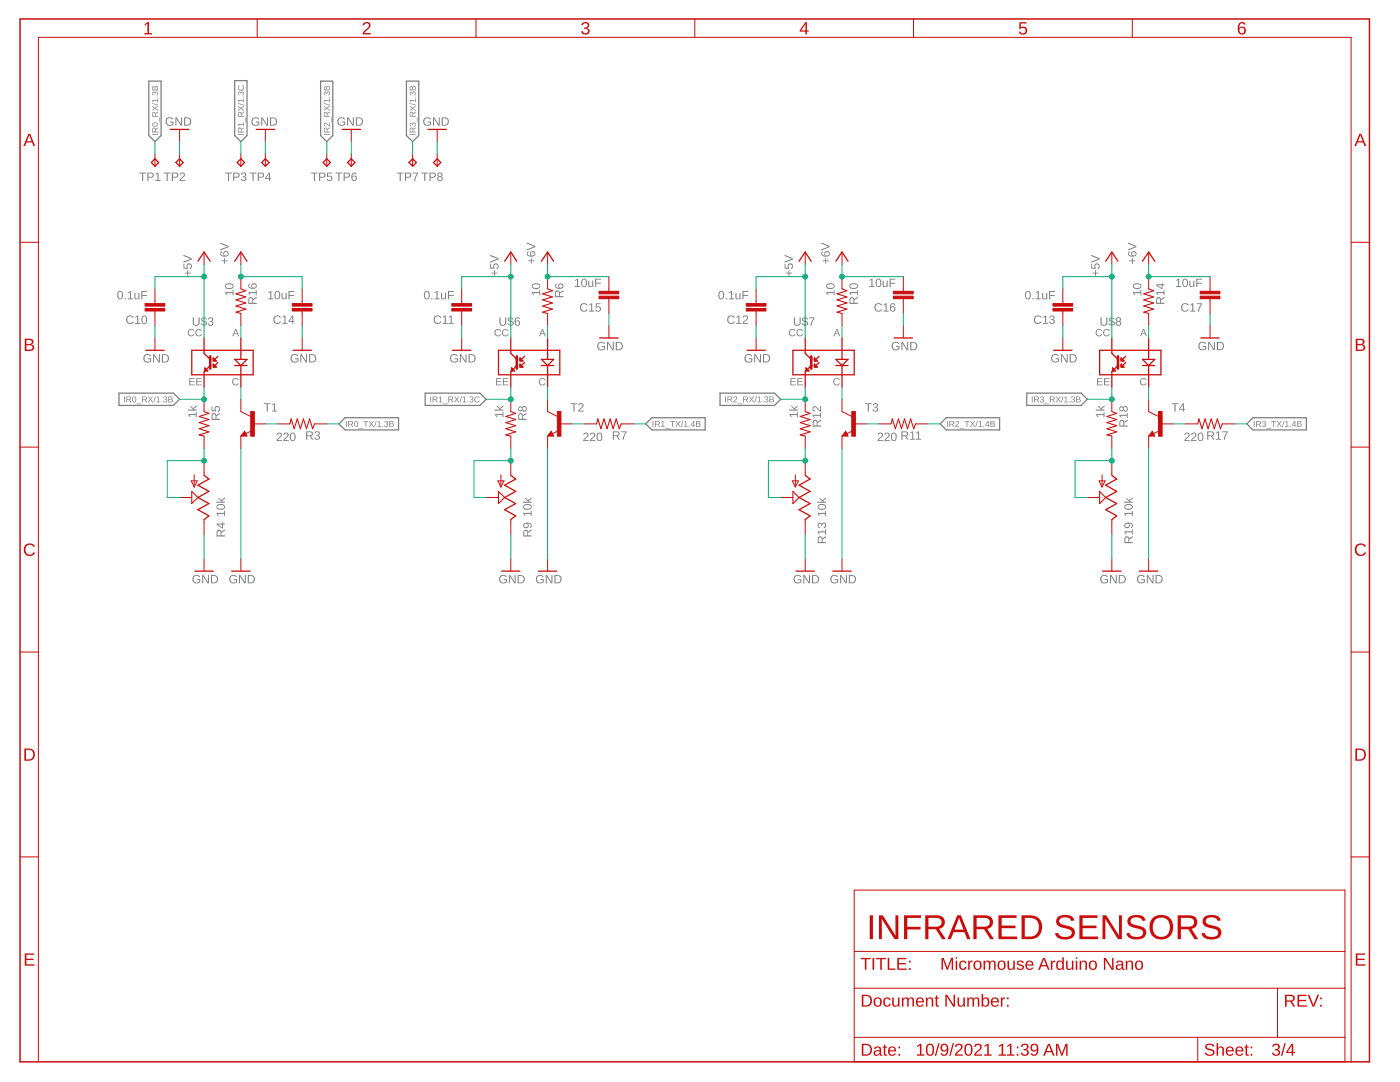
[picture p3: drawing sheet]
<svg xmlns="http://www.w3.org/2000/svg" width="279mm" height="216mm" viewBox="0 0 279 216" stroke-linecap="round" stroke-linejoin="round" font-family="sans-serif">
<g fill="#808080">
<path d="M46.5 75.6l.7-.1 .4 .3-.2 .1a.53 .53 0 0 0-.7-.1 .53 .53 0 0 0 0 .8 .53 .53 0 0 0 .8-.1h.1a.73 .73 0 0 1-1.1 .2 .73 .73 0 0 1 0-1.1z"/>
<path d="M107.7 75.6l.7-.1 .4 .3-.1 .1a.53 .53 0 0 0-.8-.1 .53 .53 0 0 0 0 .8 .53 .53 0 0 0 .8-.1h.1a.73 .73 0 0 1-1 .2 .73 .73 0 0 1-.1-1.1z"/>
<path d="M166.5 75.6l.7-.1 .4 .3-.2 .1a.53 .53 0 0 0-.8-.1 .53 .53 0 0 0 .1 .8 .53 .53 0 0 0 .7-.1h.2a.73 .73 0 0 1-1.1 .2 .73 .73 0 0 1 0-1.1z"/>
<path d="M227.7 75.6l.7-.1 .4 .3-.2 .1a.53 .53 0 0 0-.8-.1 .53 .53 0 0 0 .1 .8 .53 .53 0 0 0 .8-.1h.1a.73 .73 0 0 1-1.1 .2 .73 .73 0 0 1 0-1.1z"/>
<path d="M44.9 58.3h1.5v-.4h.2v1h-.2v-.4h-1.3l.3 .4h-.2zM45 56.8a.99 .99 0 0 1 1.6 .3 .92 .92 0 0 1-.8 .6 .92 .92 0 0 1-.9-.6zM45.1 56.9a.64 .64 0 0 0 .4 .6 .64 .64 0 0 0 .7-.1 .35 .35 0 0 0 .2-.4 .35 .35 0 0 0-.4-.3l-.6 .1z"/>
<path d="M55.4 86.4a.53 .53 0 0 1 .8 .2 .53 .53 0 0 1-.3 .7l-.5 .5h.9v.2h-1.1l.1-.3 .4-.4a.36 .36 0 0 0 .3-.5 .36 .36 0 0 0-.6-.1l-.2 .1zM56.7 86.4a.53 .53 0 0 1 .8 .2 .53 .53 0 0 1-.3 .7l-.4 .5h.8v.2h-1.1l.1-.3 .4-.4a.36 .36 0 0 0 .4-.5 .36 .36 0 0 0-.6-.1l-.3 .1zM58.1 86.4a.62 .62 0 0 1 .7 .1 .62 .62 0 0 1 .2 .7 .62 .62 0 0 1-.6 .8 .62 .62 0 0 1-.6-.8zM58.3 86.5a.94 .94 0 0 0 .1 1.4 .83 .83 0 0 0 0-1.4z"/>
<path d="M46 114.9a.87 .87 0 0 1 1.3 .2l-.2 .1a.66 .66 0 0 0-1-.1 .66 .66 0 0 0 0 1 .66 .66 0 0 0 .9 0l.1-.3h-.5v-.2h.7v.5a.91 .91 0 0 1-1.3 .1 .91 .91 0 0 1 0-1.3zM47.7 114.7h.3l.9 1.5-.1-1.5h.2v1.7h-.2l-.9-1.4v1.4h-.2zM49.4 114.7h.6a.83 .83 0 0 1 .9 .8 .83 .83 0 0 1-.8 .9h-.7zM49.7 114.9v1.3a.7 .7 0 0 0 .9-.6 .7 .7 0 0 0-.9-.7z"/>
<path d="M44.2 52h.5v-.5h.2v.5h.5v.1h-.5v.5h-.2v-.5h-.5zM44.1 50.2l.2-.1v.3l-.1 .1a.46 .46 0 0 0 .1 .4 .46 .46 0 0 0 .5 .1 .53 .53 0 0 1 .1-.8 .53 .53 0 0 1 .7 .2 .53 .53 0 0 1-.3 .8 .84 .84 0 0 1-.9 0 .84 .84 0 0 1-.4-.8zM44.7 50.7a.36 .36 0 0 0 .7 0 .36 .36 0 0 0-.7 0zM44 48.4l1.6 .7v.2l-1.6 .7v-.3l1.4-.5-1.4-.6z"/>
<path d="M36.9 54.4h.5v-.5h.2v.5h.5v.2h-.5v.5h-.2v-.5h-.5zM36.6 52.6h.2v.8h.5a.57 .57 0 0 1 .3-.8 .57 .57 0 0 1 .7 .4 .57 .57 0 0 1-.4 .7v-.2a.37 .37 0 0 0 .1-.6 .37 .37 0 0 0-.5 0 .37 .37 0 0 0 0 .5v.2h-.9zM36.6 50.8l1.7 .7v.3l-1.7 .6v-.2l1.5-.6-1.5-.5z"/>
<path d="M38.6 114.9a.87 .87 0 0 1 1.3 .2l-.2 .1a.66 .66 0 0 0-.9-.1 .66 .66 0 0 0 0 1 .66 .66 0 0 0 .9 0l.1-.3h-.5v-.2h.7v.5a.91 .91 0 0 1-1.3 .1 .91 .91 0 0 1-.1-1.3zM40.4 114.7h.2l.9 1.5v-1.5h.2v1.7h-.3l-.9-1.4 .1 1.4h-.2zM42.1 114.7h.5a.83 .83 0 0 1 .9 .8 .83 .83 0 0 1-.8 .9h-.6zM42.3 114.9v1.3a.7 .7 0 0 0 1-.6 .7 .7 0 0 0-1-.7z"/>
<path d="M33.3 23.6a.87 .87 0 0 1 1.3 .2l-.2 .1a.66 .66 0 0 0-1-.1 .66 .66 0 0 0 0 .9 .66 .66 0 0 0 .9 .1l.1-.4h-.5v-.1h.7v.5a.91 .91 0 0 1-1.3 .1 .91 .91 0 0 1 0-1.3zM35 23.4h.3l.9 1.4-.1-1.4h.2v1.7h-.2l-.9-1.4v1.4h-.2zM36.7 23.4h.6a.83 .83 0 0 1 .9 .8 .83 .83 0 0 1-.8 .9h-.7zM37 23.6v1.3a.7 .7 0 0 0 .9-.6 .7 .7 0 0 0-.9-.7z"/>
<path d="M50.4 23.6a.87 .87 0 0 1 1.3 .2l-.2 .1a.66 .66 0 0 0-.9-.1 .66 .66 0 0 0-.1 .9 .66 .66 0 0 0 .9 .1l.1-.4h-.4v-.1h.7v.5a.91 .91 0 0 1-1.3 .1 .91 .91 0 0 1-.1-1.3zM52.1 23.4h.3l.9 1.4v-1.4h.2v1.7h-.3l-.9-1.4v1.4h-.2zM53.9 23.4h.5a.83 .83 0 0 1 .9 .8 .83 .83 0 0 1-.8 .9h-.6zM54.1 23.6v1.3a.7 .7 0 0 0 1-.6 .7 .7 0 0 0-1-.7z"/>
<path d="M67.5 23.6a.87 .87 0 0 1 1.4 .2l-.3 .1a.66 .66 0 0 0-.9-.1 .66 .66 0 0 0 0 .9 .66 .66 0 0 0 .9 .1l.1-.4h-.5v-.1h.7v.5a.91 .91 0 0 1-1.3 .1 .91 .91 0 0 1-.1-1.3zM69.3 23.4h.2l.9 1.4v-1.4h.2v1.7h-.3l-.8-1.4v1.4h-.2zM71 23.4h.6a.83 .83 0 0 1 .8 .8 .83 .83 0 0 1-.8 .9h-.6zM71.2 23.6v1.3a.7 .7 0 0 0 1-.6 .7 .7 0 0 0-1-.7z"/>
<path d="M84.7 23.6a.87 .87 0 0 1 1.3 .2l-.2 .1a.66 .66 0 0 0-.9-.1 .66 .66 0 0 0-.1 .9 .66 .66 0 0 0 .9 .1l.1-.4h-.5v-.1h.7v.5a.91 .91 0 0 1-1.3 .1 .91 .91 0 0 1 0-1.3zM86.4 23.4h.3l.9 1.4v-1.4h.2v1.7h-.3l-.9-1.4v1.4h-.2zM88.2 23.4h.5a.83 .83 0 0 1 .9 .8 .83 .83 0 0 1-.8 .9h-.6zM88.4 23.6v1.3a.7 .7 0 0 0 1-.6 .7 .7 0 0 0-1-.7z"/>
<path d="M37.6 82.6h1.5v-.4h.2v1.1h-.2v-.5h-1.3l.3 .4h-.2zM38 80.9l.5 .5 .8-.5v.2l-.6 .5 .1 .1h.5v.2h-1.8v-.2h1.1l-.6-.5z"/>
<path d="M43.2 102.3h1.5v-.4h.2v1.1h-.2v-.4h-1.3l.3 .3h-.2zM43.3 100.8a.99 .99 0 0 1 1.6 .3 .92 .92 0 0 1-.8 .6 .92 .92 0 0 1-.9-.6zM43.4 101a.64 .64 0 0 0 .4 .5 .64 .64 0 0 0 .6 0 .35 .35 0 0 0 .3-.5 .35 .35 0 0 0-.4-.2h-.6zM43.6 99.3l.6 .5 .7-.5v.2l-.6 .4 .1 .2h.5v.2h-1.8v-.2h1.1l-.6-.6z"/>
<path d="M106.1 58.3h1.5v-.4h.2v1h-.2v-.4h-1.3l.3 .4h-.2zM106.2 56.8a.99 .99 0 0 1 1.6 .3 .92 .92 0 0 1-.8 .6 .92 .92 0 0 1-.9-.6zM106.3 56.9a.64 .64 0 0 0 .4 .6 .64 .64 0 0 0 .7-.1 .35 .35 0 0 0 .2-.4 .35 .35 0 0 0-.4-.3l-.6 .1z"/>
<path d="M116.6 86.4a.53 .53 0 0 1 .8 .2 .53 .53 0 0 1-.3 .7l-.5 .5h.9v.2h-1.1l.1-.3 .4-.4a.36 .36 0 0 0 .3-.5 .36 .36 0 0 0-.5-.1l-.3 .1zM117.9 86.4a.53 .53 0 0 1 .8 .2 .53 .53 0 0 1-.3 .7l-.4 .5h.8v.2h-1.1l.1-.3 .5-.4a.36 .36 0 0 0 .3-.5 .36 .36 0 0 0-.6-.1l-.3 .1zM119.3 86.4a.62 .62 0 0 1 .7 .1 .62 .62 0 0 1 .2 .7 .62 .62 0 0 1-.6 .8 .62 .62 0 0 1-.6-.8zM119.5 86.5a.94 .94 0 0 0 .1 1.4 .83 .83 0 0 0 0-1.4z"/>
<path d="M107.2 114.9a.87 .87 0 0 1 1.3 .2l-.2 .1a.66 .66 0 0 0-.9-.1 .66 .66 0 0 0-.1 1 .66 .66 0 0 0 .9 0l.1-.3h-.5v-.2h.7v.5a.91 .91 0 0 1-1.3 .1 .91 .91 0 0 1 0-1.3zM108.9 114.7h.3l.9 1.5-.1-1.5h.2v1.7h-.2l-.9-1.4v1.4h-.2zM110.6 114.7h.6a.83 .83 0 0 1 .9 .8 .83 .83 0 0 1-.8 .9h-.7zM110.9 114.9v1.3a.7 .7 0 0 0 .9-.6 .7 .7 0 0 0-.9-.7z"/>
<path d="M105.4 52h.5v-.5h.2v.5h.5v.1h-.5v.5h-.2v-.5h-.5zM105.3 50.2l.2-.1v.3l-.1 .1a.46 .46 0 0 0 .1 .4 .46 .46 0 0 0 .5 .1 .53 .53 0 0 1 .1-.8 .53 .53 0 0 1 .7 .2 .53 .53 0 0 1-.3 .8 .84 .84 0 0 1-.9 0 .84 .84 0 0 1-.4-.8zM105.9 50.7a.36 .36 0 0 0 .7 0 .36 .36 0 0 0-.7 0zM105.2 48.4l1.6 .7v.2l-1.6 .7v-.3l1.4-.5-1.4-.6z"/>
<path d="M98.1 54.4h.5v-.5h.2v.5h.5v.2h-.5v.5h-.2v-.5h-.5zM97.8 52.6h.2v.8h.5a.57 .57 0 0 1 .3-.8 .57 .57 0 0 1 .8 .4 .57 .57 0 0 1-.5 .7v-.2a.37 .37 0 0 0 .1-.6 .37 .37 0 0 0-.5 0 .37 .37 0 0 0 0 .5v.2h-.9zM97.8 50.8l1.7 .7v.3l-1.7 .6v-.2l1.5-.6-1.5-.5z"/>
<path d="M99.8 114.9a.87 .87 0 0 1 1.3 .2l-.2 .1a.66 .66 0 0 0-.9-.1 .66 .66 0 0 0 0 1 .66 .66 0 0 0 .9 0l.1-.3h-.5v-.2h.7v.5a.91 .91 0 0 1-1.3 .1 .91 .91 0 0 1-.1-1.3zM101.6 114.7h.2l.9 1.5v-1.5h.2v1.7h-.3l-.9-1.4 .1 1.4h-.2zM103.3 114.7h.5a.83 .83 0 0 1 .9 .8 .83 .83 0 0 1-.8 .9h-.6zM103.5 114.9v1.3a.7 .7 0 0 0 1-.6 .7 .7 0 0 0-1-.7z"/>
<path d="M98.8 82.6h1.5v-.4h.2v1.1h-.2v-.5h-1.3l.3 .4h-.2zM99.2 80.9l.5 .5 .8-.5v.2l-.6 .5 .1 .1h.5v.2h-1.8v-.2h1.1l-.6-.5z"/>
<path d="M104.4 102.3h1.5v-.4h.2v1.1h-.2v-.4h-1.3l.3 .3h-.2zM104.5 100.8a.99 .99 0 0 1 1.6 .3 .92 .92 0 0 1-.8 .6 .92 .92 0 0 1-.9-.6zM104.6 101a.64 .64 0 0 0 .4 .5 .64 .64 0 0 0 .6 0 .35 .35 0 0 0 .3-.5 .35 .35 0 0 0-.4-.2h-.6zM104.8 99.3l.6 .5 .7-.5v.2l-.6 .4 .1 .2h.5v.2h-1.8v-.2h1.1l-.6-.6z"/>
<path d="M164.9 58.3h1.5v-.4h.2v1h-.2v-.4h-1.3l.3 .4h-.2zM165 56.8a.99 .99 0 0 1 1.6 .3 .92 .92 0 0 1-.9 .6 .92 .92 0 0 1-.8-.6zM165.1 56.9a.64 .64 0 0 0 .4 .6 .64 .64 0 0 0 .6-.1 .35 .35 0 0 0 .3-.4 .35 .35 0 0 0-.5-.3l-.6 .1z"/>
<path d="M175.3 86.4a.53 .53 0 0 1 .9 .2 .53 .53 0 0 1-.3 .7l-.5 .5h.8v.2h-1v-.3l.5-.4a.36 .36 0 0 0 .3-.5 .36 .36 0 0 0-.6-.1l-.2 .1zM176.7 86.4a.53 .53 0 0 1 .8 .2 .53 .53 0 0 1-.3 .7l-.5 .5h.9v.2h-1.1l.1-.3 .4-.4a.36 .36 0 0 0 .3-.5 .36 .36 0 0 0-.5-.1l-.3 .1zM178.1 86.4a.62 .62 0 0 1 .7 .1 .62 .62 0 0 1 .2 .7 .62 .62 0 0 1-.6 .8 .62 .62 0 0 1-.6-.8zM178.2 86.5a.94 .94 0 0 0 .2 1.4 .83 .83 0 0 0 0-1.4z"/>
<path d="M165.9 114.9a.87 .87 0 0 1 1.3 .2l-.2 .1a.66 .66 0 0 0-.9-.1 .66 .66 0 0 0 0 1 .66 .66 0 0 0 .9 0l.1-.3h-.5v-.2h.7v.5a.91 .91 0 0 1-1.3 .1 .91 .91 0 0 1-.1-1.3zM167.7 114.7h.2l.9 1.5v-1.5h.2v1.7h-.3l-.9-1.4 .1 1.4h-.2zM169.4 114.7h.6a.83 .83 0 0 1 .8 .8 .83 .83 0 0 1-.8 .9h-.6zM169.6 114.9v1.3a.7 .7 0 0 0 1-.6 .7 .7 0 0 0-1-.7z"/>
<path d="M164.2 52h.5v-.5h.2v.5h.5v.1h-.5v.5h-.2v-.5h-.5zM164.1 50.2l.1-.1 .1 .3-.2 .1a.46 .46 0 0 0 .2 .4 .46 .46 0 0 0 .4 .1 .53 .53 0 0 1 .1-.8 .53 .53 0 0 1 .8 .2 .53 .53 0 0 1-.4 .8 .84 .84 0 0 1-.8 0 .84 .84 0 0 1-.5-.8zM164.7 50.7a.36 .36 0 0 0 .7 0 .36 .36 0 0 0-.7 0zM163.9 48.4l1.7 .7v.2l-1.7 .7v-.3l1.5-.5-1.5-.6z"/>
<path d="M156.8 54.4h.6v-.5h.1v.5h.5v.2h-.5v.5h-.1v-.5h-.6zM156.6 52.6h.2v.8h.5a.57 .57 0 0 1 .2-.8 .57 .57 0 0 1 .8 .4 .57 .57 0 0 1-.4 .7l-.1-.2a.37 .37 0 0 0 .2-.6 .37 .37 0 0 0-.6 0 .37 .37 0 0 0 .1 .5v.2h-.9zM156.6 50.8l1.6 .7v.3l-1.6 .6v-.2l1.4-.6-1.4-.5z"/>
<path d="M158.6 114.9a.87 .87 0 0 1 1.3 .2l-.2 .1a.66 .66 0 0 0-.9-.1 .66 .66 0 0 0-.1 1 .66 .66 0 0 0 .9 0l.1-.3h-.5v-.2h.7v.5a.91 .91 0 0 1-1.3 .1 .91 .91 0 0 1 0-1.3zM160.3 114.7h.3l.9 1.5v-1.5h.2v1.7h-.3l-.9-1.4v1.4h-.2zM162.1 114.7h.5a.83 .83 0 0 1 .9 .8 .83 .83 0 0 1-.8 .9h-.6zM162.3 114.9v1.3a.7 .7 0 0 0 1-.6 .7 .7 0 0 0-1-.7z"/>
<path d="M157.6 82.6h1.4v-.4h.2v1.1h-.2v-.5h-1.2l.2 .4h-.2zM157.9 80.9l.6 .5 .7-.5v.2l-.6 .5 .2 .1h.4v.2h-1.7v-.2h1.1l-.7-.5z"/>
<path d="M163.2 102.3h1.5v-.4h.2v1.1h-.2v-.4h-1.3l.3 .3h-.2zM163.3 100.8a.99 .99 0 0 1 1.6 .3 .92 .92 0 0 1-.9 .6 .92 .92 0 0 1-.8-.6zM163.4 101a.64 .64 0 0 0 .3 .5 .64 .64 0 0 0 .7 0 .35 .35 0 0 0 .3-.5 .35 .35 0 0 0-.5-.2h-.6zM163.6 99.3l.5 .5 .8-.5v.2l-.6 .4 .1 .2h.5v.2h-1.8v-.2h1.1l-.6-.6z"/>
<path d="M226.1 58.3h1.5v-.4h.2v1h-.2v-.4h-1.3l.3 .4h-.2zM226.2 56.8a.99 .99 0 0 1 1.6 .3 .92 .92 0 0 1-.9 .6 .92 .92 0 0 1-.8-.6zM226.3 56.9a.64 .64 0 0 0 .4 .6 .64 .64 0 0 0 .6-.1 .35 .35 0 0 0 .3-.4 .35 .35 0 0 0-.4-.3l-.7 .1z"/>
<path d="M236.5 86.4a.53 .53 0 0 1 .9 .2 .53 .53 0 0 1-.3 .7l-.5 .5h.9v.2h-1.1v-.3l.5-.4a.36 .36 0 0 0 .3-.5 .36 .36 0 0 0-.6-.1l-.2 .1zM237.9 86.4a.53 .53 0 0 1 .8 .2 .53 .53 0 0 1-.3 .7l-.5 .5h.9v.2h-1.1l.1-.3 .4-.4a.36 .36 0 0 0 .3-.5 .36 .36 0 0 0-.5-.1l-.3 .1zM239.3 86.4a.62 .62 0 0 1 .7 .1 .62 .62 0 0 1 .2 .7 .62 .62 0 0 1-.6 .8 .62 .62 0 0 1-.6-.8zM239.4 86.5a.94 .94 0 0 0 .2 1.4 .83 .83 0 0 0 0-1.4z"/>
<path d="M227.1 114.9a.87 .87 0 0 1 1.4 .2l-.3 .1a.66 .66 0 0 0-.9-.1 .66 .66 0 0 0 0 1 .66 .66 0 0 0 .9 0l.1-.3h-.5v-.2h.7v.5a.91 .91 0 0 1-1.3 .1 .91 .91 0 0 1-.1-1.3zM228.9 114.7h.2l.9 1.5v-1.5h.2v1.7h-.3l-.8-1.4v1.4h-.2zM230.6 114.7h.6a.83 .83 0 0 1 .8 .8 .83 .83 0 0 1-.8 .9h-.6zM230.8 114.9v1.3a.7 .7 0 0 0 1-.6 .7 .7 0 0 0-1-.7z"/>
<path d="M225.4 52h.5v-.5h.2v.5h.5v.1h-.5v.5h-.2v-.5h-.5zM225.3 50.2l.1-.1 .1 .3-.2 .1a.46 .46 0 0 0 .2 .4 .46 .46 0 0 0 .4 .1 .53 .53 0 0 1 .1-.8 .53 .53 0 0 1 .8 .2 .53 .53 0 0 1-.4 .8 .84 .84 0 0 1-.8 0 .84 .84 0 0 1-.5-.8zM225.9 50.7a.36 .36 0 0 0 .7 0 .36 .36 0 0 0-.7 0zM225.1 48.4l1.7 .7v.2l-1.7 .7v-.3l1.5-.5-1.5-.6z"/>
<path d="M218.1 54.4h.5v-.5h.1v.5h.5v.2h-.5v.5h-.1v-.5h-.5zM217.8 52.6h.2v.8h.5a.57 .57 0 0 1 .2-.8 .57 .57 0 0 1 .8 .4 .57 .57 0 0 1-.4 .7v-.2a.37 .37 0 0 0 .1-.6 .37 .37 0 0 0-.6 0 .37 .37 0 0 0 .1 .5v.2h-.9zM217.8 50.8l1.6 .7v.3l-1.6 .6v-.2l1.4-.6-1.4-.5z"/>
<path d="M219.8 114.9a.87 .87 0 0 1 1.3 .2l-.2 .1a.66 .66 0 0 0-.9-.1 .66 .66 0 0 0-.1 1 .66 .66 0 0 0 .9 0l.1-.3h-.5v-.2h.7v.5a.91 .91 0 0 1-1.3 .1 .91 .91 0 0 1 0-1.3zM221.5 114.7h.3l.9 1.5v-1.5h.2v1.7h-.3l-.9-1.4v1.4h-.2zM223.3 114.7h.5a.83 .83 0 0 1 .9 .8 .83 .83 0 0 1-.8 .9h-.6zM223.5 114.9v1.3a.7 .7 0 0 0 1-.6 .7 .7 0 0 0-1-.7z"/>
<path d="M218.8 82.6h1.4v-.4h.2v1.1h-.2v-.5h-1.2l.2 .4h-.2zM219.2 80.9l.5 .5 .7-.5v.2l-.6 .5 .2 .1h.4v.2h-1.7v-.2h1.1l-.6-.5z"/>
<path d="M224.4 102.3h1.5v-.4h.2v1.1h-.2v-.4h-1.3l.3 .3h-.2zM224.5 100.8a.99 .99 0 0 1 1.6 .3 .92 .92 0 0 1-.9 .6 .92 .92 0 0 1-.8-.6zM224.6 101a.64 .64 0 0 0 .3 .5 .64 .64 0 0 0 .7 0 .35 .35 0 0 0 .3-.5 .35 .35 0 0 0-.5-.2h-.6zM224.8 99.3l.5 .5 .8-.5v.2l-.6 .4 .1 .2h.5v.2h-1.8v-.2h1.1l-.6-.6z"/>
<path d="M23.6 58.1a.62 .62 0 0 1 .8 .1 .62 .62 0 0 1 .2 .7 .62 .62 0 0 1-.6 .8 .62 .62 0 0 1-.6-.8zM23.8 58.3a.94 .94 0 0 0 .2 1.3 .83 .83 0 0 0 0-1.4zM24.9 59.5h.2v.2h-.2zM25.5 58.3l.6-.2v1.4h.4v.2h-1v-.2h.4v-1.2l-.4 .2zM26.8 58.5h.2v.8a.31 .31 0 0 0 .4 .3 .31 .31 0 0 0 .2-.4v-.7h.2v1.2h-.2v-.2a.43 .43 0 0 1-.5 .2 .43 .43 0 0 1-.3-.4zM28.2 58.1h1.2v.1h-1v.7h.9v.2h-.9v.6h-.2z"/>
<path d="M28.8 70.9a.87 .87 0 0 1 1.3 .1l-.2 .1a.66 .66 0 0 0-.9 0 .66 .66 0 0 0 0 .9 .66 .66 0 0 0 .9 .1l.1-.4h-.5v-.2h.7v.6a.91 .91 0 0 1-1.3 .1 .91 .91 0 0 1-.1-1.3zM30.6 70.7h.2l.9 1.4v-1.4h.2v1.6h-.3l-.9-1.4 .1 1.4h-.2zM32.3 70.7h.5a.83 .83 0 0 1 .9 .8 .83 .83 0 0 1-.8 .8h-.6zM32.5 70.9v1.3a.7 .7 0 0 0 1-.7 .7 .7 0 0 0-1-.6z"/>
<path d="M84.9 58.1a.62 .62 0 0 1 .7 .1 .62 .62 0 0 1 .2 .7 .62 .62 0 0 1-.6 .8 .62 .62 0 0 1-.6-.8zM85 58.3a.94 .94 0 0 0 .2 1.3 .83 .83 0 0 0 0-1.4zM86.1 59.5h.2v.2h-.2zM86.8 58.3l.5-.2v1.4h.4v.2h-1v-.2h.4v-1.2l-.3 .2zM88 58.5h.2v.8a.31 .31 0 0 0 .4 .3 .31 .31 0 0 0 .2-.4v-.7h.2v1.2h-.2v-.2a.43 .43 0 0 1-.5 .2 .43 .43 0 0 1-.3-.4zM89.4 58.1h1.2v.1h-1v.7h1v.2h-1v.6h-.2z"/>
<path d="M90 70.9a.87 .87 0 0 1 1.3 .1l-.2 .1a.66 .66 0 0 0-.9 0 .66 .66 0 0 0 0 .9 .66 .66 0 0 0 .9 .1l.1-.4h-.5v-.2h.7v.6a.91 .91 0 0 1-1.3 .1 .91 .91 0 0 1-.1-1.3zM91.8 70.7h.2l.9 1.4v-1.4h.2v1.6h-.3l-.8-1.4v1.4h-.2zM93.5 70.7h.6a.83 .83 0 0 1 .8 .8 .83 .83 0 0 1-.8 .8h-.6zM93.7 70.9v1.3a.7 .7 0 0 0 1-.7 .7 .7 0 0 0-1-.6z"/>
<path d="M143.6 58.1a.62 .62 0 0 1 .7 .1 .62 .62 0 0 1 .2 .7 .62 .62 0 0 1-.6 .8 .62 .62 0 0 1-.5-.8zM143.8 58.3a.94 .94 0 0 0 .1 1.3 .83 .83 0 0 0 0-1.4zM144.8 59.5h.3v.2h-.3zM145.5 58.3l.6-.2v1.4h.4v.2h-1v-.2h.4v-1.2l-.4 .2zM146.8 58.5h.2v.8a.31 .31 0 0 0 .3 .3 .31 .31 0 0 0 .3-.4v-.7h.2v1.2h-.2v-.2a.43 .43 0 0 1-.5 .2 .43 .43 0 0 1-.3-.4zM148.2 58.1h1.1v.1h-.9v.7h.9v.2h-.9v.6h-.2z"/>
<path d="M148.8 70.9a.87 .87 0 0 1 1.3 .1l-.2 .1a.66 .66 0 0 0-.9 0 .66 .66 0 0 0-.1 .9 .66 .66 0 0 0 .9 .1l.1-.4h-.5v-.2h.7v.6a.91 .91 0 0 1-1.3 .1 .91 .91 0 0 1 0-1.3zM150.5 70.7h.3l.9 1.4v-1.4h.2v1.6h-.3l-.9-1.4v1.4h-.2zM152.3 70.7h.5a.83 .83 0 0 1 .9 .8 .83 .83 0 0 1-.8 .8h-.6zM152.5 70.9v1.3a.7 .7 0 0 0 1-.7 .7 .7 0 0 0-1-.6z"/>
<path d="M204.8 58.1a.62 .62 0 0 1 .7 .1 .62 .62 0 0 1 .2 .7 .62 .62 0 0 1-.6 .8 .62 .62 0 0 1-.5-.8zM205 58.3a.94 .94 0 0 0 .1 1.3 .83 .83 0 0 0 0-1.4zM206 59.5h.3v.2h-.3zM206.7 58.3l.6-.2v1.4h.4v.2h-1v-.2h.4v-1.2l-.4 .2zM208 58.5h.2v.8a.31 .31 0 0 0 .3 .3 .31 .31 0 0 0 .3-.4v-.7h.2v1.2h-.2v-.2a.43 .43 0 0 1-.5 .2 .43 .43 0 0 1-.3-.4zM209.4 58.1h1.1v.1h-.9v.7h.9v.2h-.9v.6h-.2z"/>
<path d="M210 70.9a.87 .87 0 0 1 1.3 .1l-.2 .1a.66 .66 0 0 0-.9 0 .66 .66 0 0 0-.1 .9 .66 .66 0 0 0 .9 .1l.1-.4h-.5v-.2h.8v.6a.91 .91 0 0 1-1.3 .1 .91 .91 0 0 1-.1-1.3zM211.7 70.7h.3l.9 1.4v-1.4h.2v1.6h-.3l-.9-1.4v1.4h-.2zM213.5 70.7h.5a.83 .83 0 0 1 .9 .8 .83 .83 0 0 1-.8 .8h-.6zM213.7 70.9v1.3a.7 .7 0 0 0 1-.7 .7 .7 0 0 0-1-.6z"/>
<path d="M53.6 58.3l.6-.2v1.4h.4v.2h-1.1v-.2h.4v-1.2l-.3 .2zM55 58.1a.62 .62 0 0 1 .8 .1 .62 .62 0 0 1 .1 .7 .62 .62 0 0 1-.5 .8 .62 .62 0 0 1-.6-.8zM55.2 58.3a.94 .94 0 0 0 .2 1.3 .83 .83 0 0 0 0-1.4zM56.2 58.5h.2v.8a.31 .31 0 0 0 .3 .3 .31 .31 0 0 0 .3-.4v-.7h.2v1.2h-.2v-.2a.43 .43 0 0 1-.5 .2 .43 .43 0 0 1-.3-.4zM57.6 58.1h1.1v.1h-.9v.7h.9v.2h-.9v.6h-.2z"/>
<path d="M58.2 70.9a.87 .87 0 0 1 1.3 .1l-.2 .1a.66 .66 0 0 0-.9 0 .66 .66 0 0 0-.1 .9 .66 .66 0 0 0 1 .1l.1-.4h-.5v-.2h.7v.6a.91 .91 0 0 1-1.3 .1 .91 .91 0 0 1-.1-1.3zM59.9 70.7h.3l.9 1.4v-1.4h.2v1.6h-.3l-.9-1.4v1.4h-.2zM61.7 70.7h.5a.83 .83 0 0 1 .9 .8 .83 .83 0 0 1-.8 .8h-.6zM61.9 70.9v1.3a.7 .7 0 0 0 1-.7 .7 .7 0 0 0-1-.6z"/>
<path d="M114.8 55.9l.6-.3v1.5h.4v.2h-1.1v-.2h.5v-1.3l-.4 .3zM116.2 55.7a.62 .62 0 0 1 .8 0 .62 .62 0 0 1 .1 .7 .62 .62 0 0 1-.5 .9 .62 .62 0 0 1-.6-.9zM116.4 55.8a.94 .94 0 0 0 .2 1.3 .83 .83 0 0 0 0-1.3zM117.4 56h.2v.8a.31 .31 0 0 0 .3 .4 .31 .31 0 0 0 .3-.5v-.7h.2v1.3h-.2v-.2a.43 .43 0 0 1-.5 .2 .43 .43 0 0 1-.3-.4zM118.8 55.6h1.1v.2h-.9v.6h.9v.2h-.9v.7h-.2z"/>
<path d="M119.4 68.4a.87 .87 0 0 1 1.3 .2l-.2 .1a.66 .66 0 0 0-.9-.1 .66 .66 0 0 0-.1 .9 .66 .66 0 0 0 1 .1l.1-.4h-.5v-.1h.7v.5a.91 .91 0 0 1-1.3 .1 .91 .91 0 0 1-.1-1.3zM121.1 68.2h.3l.9 1.4v-1.4h.2v1.7h-.3l-.9-1.4v1.4h-.2zM122.9 68.2h.5a.83 .83 0 0 1 .9 .8 .83 .83 0 0 1-.8 .9h-.6zM123.1 68.4v1.3a.7 .7 0 0 0 1-.6 .7 .7 0 0 0-1-.7z"/>
<path d="M173.5 55.9l.6-.3v1.5h.4v.2h-1v-.2h.4v-1.3l-.4 .3zM175 55.7a.62 .62 0 0 1 .7 0 .62 .62 0 0 1 .2 .7 .62 .62 0 0 1-.6 .9 .62 .62 0 0 1-.6-.9zM175.2 55.8a.94 .94 0 0 0 .1 1.3 .83 .83 0 0 0 0-1.3zM176.1 56h.3v.8a.31 .31 0 0 0 .3 .4 .31 .31 0 0 0 .2-.5v-.7h.3v1.3h-.2v-.2a.43 .43 0 0 1-.5 .2 .43 .43 0 0 1-.4-.4zM177.5 55.6h1.2v.2h-.9v.6h.9v.2h-.9v.7h-.3z"/>
<path d="M178.2 68.4a.87 .87 0 0 1 1.3 .2l-.2 .1a.66 .66 0 0 0-.9-.1 .66 .66 0 0 0-.1 .9 .66 .66 0 0 0 .9 .1l.1-.4h-.5v-.1h.7v.5a.91 .91 0 0 1-1.3 .1 .91 .91 0 0 1 0-1.3zM179.9 68.2h.3l.9 1.4-.1-1.4h.2v1.7h-.2l-.9-1.4v1.4h-.2zM181.6 68.2h.6a.83 .83 0 0 1 .9 .8 .83 .83 0 0 1-.8 .9h-.7zM181.9 68.4v1.3a.7 .7 0 0 0 .9-.6 .7 .7 0 0 0-.9-.7z"/>
<path d="M234.7 55.9l.6-.3v1.5h.4v.2h-1v-.2h.4v-1.3l-.4 .3zM236.2 55.7a.62 .62 0 0 1 .7 0 .62 .62 0 0 1 .2 .7 .62 .62 0 0 1-.6 .9 .62 .62 0 0 1-.6-.9zM236.4 55.8a.94 .94 0 0 0 .1 1.3 .83 .83 0 0 0 0-1.3zM237.3 56h.3v.8a.31 .31 0 0 0 .3 .4 .31 .31 0 0 0 .3-.5v-.7h.2v1.3h-.2v-.2a.43 .43 0 0 1-.5 .2 .43 .43 0 0 1-.4-.4zM238.7 55.6h1.2v.2h-.9v.6h.9v.2h-.9v.7h-.3z"/>
<path d="M239.4 68.4a.87 .87 0 0 1 1.3 .2l-.2 .1a.66 .66 0 0 0-.9-.1 .66 .66 0 0 0-.1 .9 .66 .66 0 0 0 .9 .1l.1-.4h-.5v-.1h.7v.5a.91 .91 0 0 1-1.3 .1 .91 .91 0 0 1 0-1.3zM241.1 68.2h.3l.9 1.4v-1.4h.2v1.7h-.3l-.9-1.4v1.4h-.2zM242.8 68.2h.6a.83 .83 0 0 1 .9 .8 .83 .83 0 0 1-.8 .9h-.7zM243.1 68.4v1.3a.7 .7 0 0 0 1-.6 .7 .7 0 0 0-1-.7z"/>
<path d="M52.7 80.5h1.3v.1h-.6v1.5h-.2v-1.5h-.5zM54.3 80.7l.6-.2v1.4h.4v.2h-1v-.2h.4v-1.2l-.4 .2z"/>
<path d="M49.7 59.4l.5-.1 .3 .4 .7-.5v.3l-.7 .4v.5h.7v.2h-1.6zM49.8 59.6l-.1 .8h.7l-.1-.8zM49.6 58.3h1.4v-.4h.2v1h-.2v-.4h-1.2l.2 .4h-.2zM49.7 56.7l.2-.1v.2l-.1 .1a.46 .46 0 0 0 .1 .4 .46 .46 0 0 0 .5 .1 .53 .53 0 0 1 .1-.8 .53 .53 0 0 1 .7 .2 .53 .53 0 0 1-.3 .8 .84 .84 0 0 1-.9 0 .84 .84 0 0 1-.4-.8zM50.3 57.1a.36 .36 0 0 0 .7 0 .36 .36 0 0 0-.7 0z"/>
<path d="M61.1 86.1h.8a.48 .48 0 0 1 .6 .4 .48 .48 0 0 1-.4 .5l.4 .7h-.2l-.5-.7h-.5v.7h-.2zM61.3 86.3v.6h.6a.31 .31 0 0 0 .3-.3 .31 .31 0 0 0-.4-.3zM62.9 86.2a.49 .49 0 0 1 .7-.1 .49 .49 0 0 1 0 .7l-.1 .1a.48 .48 0 0 1 .3 .7 .48 .48 0 0 1-.7 .1l-.4-.4h.2a.34 .34 0 0 0 .5 .3 .34 .34 0 0 0 .1-.5l-.4-.1v-.2a.32 .32 0 0 0 .5-.2 .32 .32 0 0 0-.2-.4 .32 .32 0 0 0-.4 .3h-.2z"/>
<path d="M37.7 65.8l.7-.1 .4 .3-.2 .1a.53 .53 0 0 0-.8-.1 .53 .53 0 0 0 .1 .8 .53 .53 0 0 0 .7-.1h.2a.73 .73 0 0 1-1.1 .3 .73 .73 0 0 1 0-1.2zM39.2 65.8l.7-.1 .4 .3-.2 .1a.53 .53 0 0 0-.8-.1 .53 .53 0 0 0 .1 .8 .53 .53 0 0 0 .7-.1h.2a.73 .73 0 0 1-1.1 .3 .73 .73 0 0 1 0-1.2z"/>
<path d="M46.9 65.7h.3l.5 1.4h-.2l-.1-.4h-.7l-.1 .4h-.2zM47 65.8l-.2 .7h.5z"/>
<path d="M37.8 75.5h1.1v.1h-.9v.5h.8v.1h-.8v.5h.9v.2h-1.1zM39.2 75.5h1v.1h-.8v.5h.8v.1h-.8v.5h.9v.2h-1.1z"/>
<path d="M38.5 63.3h.2v1.1a.46 .46 0 0 0 .5 .4 .46 .46 0 0 0 .4-.4v-1.1h.2v1.1a.69 .69 0 0 1-.6 .6 .69 .69 0 0 1-.7-.6zM40.3 63.5l.3-.1v-.2l.5 .3 .2 .2-.2 .1-.3-.3v.5a.46 .46 0 0 1 .5 .5 .46 .46 0 0 1-.5 .5v.2h-.2v-.2l-.3-.1-.3-.4h.2l.4 .3v-.6h-.1a.39 .39 0 0 1-.4-.3 .39 .39 0 0 1 .2-.4zM40.8 64.2v.6a.28 .28 0 0 0 .3-.3 .28 .28 0 0 0-.3-.3zM40.4 63.6v.3l.2 .1v-.5zM41.6 63.4a.49 .49 0 0 1 .8 0 .49 .49 0 0 1 0 .7h-.2a.48 .48 0 0 1 .4 .7 .48 .48 0 0 1-.8 .2l-.3-.4 .2-.1a.34 .34 0 0 0 .4 .3 .34 .34 0 0 0 .2-.5l-.4-.1v-.1a.32 .32 0 0 0 .4-.2 .32 .32 0 0 0-.2-.4 .32 .32 0 0 0-.4 .3l-.2-.1z"/>
<path d="M27.8 34.4h1.4v.2h-.6v1.5h-.2v-1.5h-.6zM29.4 34.4h.7a.51 .51 0 0 1 .6 .5 .51 .51 0 0 1-.6 .6h-.5v.6h-.2zM29.6 34.6v.7l.7-.1a.33 .33 0 0 0 0-.5zM31 34.7l.6-.3v1.5h.4v.2h-1v-.2h.4v-1.3l-.4 .3z"/>
<path d="M32.7 34.4h1.3v.2h-.5v1.5h-.2v-1.5h-.6zM34.3 34.4h.7a.51 .51 0 0 1 .6 .5 .51 .51 0 0 1-.6 .6h-.5v.6h-.2zM34.5 34.6v.7l.7-.1a.33 .33 0 0 0 0-.5zM36 34.5a.53 .53 0 0 1 .8 .1 .53 .53 0 0 1-.3 .8l-.4 .5h.8v.2h-1.1l.1-.3 .5-.4a.36 .36 0 0 0 .3-.5 .36 .36 0 0 0-.6-.1l-.3 .1z"/>
<path d="M44.9 34.4h1.4v.2h-.6v1.5h-.2v-1.5h-.6zM46.5 34.4h.7a.51 .51 0 0 1 .6 .5 .51 .51 0 0 1-.5 .6h-.5v.6h-.3zM46.8 34.6v.7l.6-.1a.33 .33 0 0 0 0-.5zM48.2 34.5a.49 .49 0 0 1 .8 0 .49 .49 0 0 1-.1 .7h-.1a.48 .48 0 0 1 .3 .7 .48 .48 0 0 1-.7 .2l-.4-.4h.3a.34 .34 0 0 0 .4 .3 .34 .34 0 0 0 .2-.6l-.5-.1v-.1a.32 .32 0 0 0 .5-.2 .32 .32 0 0 0-.2-.4 .32 .32 0 0 0-.4 .3l-.2-.1z"/>
<path d="M49.8 34.4h1.4v.2h-.6v1.5h-.2v-1.5h-.6zM51.4 34.4h.7a.51 .51 0 0 1 .6 .5 .51 .51 0 0 1-.5 .6h-.5v.6h-.3zM51.7 34.6v.7l.6-.1a.33 .33 0 0 0 0-.5zM53.7 34.4h.2v1.2h.2v.1h-.2v.4h-.2v-.4h-.8zM53.7 34.7l-.6 .9h.6z"/>
<path d="M62.1 34.4h1.3v.2h-.5v1.5h-.3v-1.5h-.5zM63.7 34.4h.7a.51 .51 0 0 1 .6 .5 .51 .51 0 0 1-.6 .6h-.5v.6h-.2zM63.9 34.6v.7l.7-.1a.33 .33 0 0 0 0-.5zM65.3 34.4h.9v.2h-.7v.5a.57 .57 0 0 1 .8 .3 .57 .57 0 0 1-.4 .8 .57 .57 0 0 1-.7-.5h.2a.37 .37 0 0 0 .5 .2 .37 .37 0 0 0 .1-.6 .37 .37 0 0 0-.6 0h-.2z"/>
<path d="M67 34.4h1.3v.2h-.5v1.5h-.3v-1.5h-.5zM68.6 34.4h.7a.51 .51 0 0 1 .6 .5 .51 .51 0 0 1-.6 .6h-.5v.6h-.2zM68.8 34.6v.7l.7-.1a.33 .33 0 0 0 0-.5zM70.4 34.5l.1-.1a.48 .48 0 0 1 .7 .4h-.2l-.1-.2a.46 .46 0 0 0-.5 .2 .46 .46 0 0 0-.1 .4 .53 .53 0 0 1 .8 .1 .53 .53 0 0 1-.2 .8 .53 .53 0 0 1-.7-.3l-.1-.8zM70.3 35.5a.36 .36 0 0 0 .7 0 .36 .36 0 0 0-.7 0z"/>
<path d="M79.2 34.4h1.4v.2h-.6v1.5h-.2v-1.5h-.6zM80.8 34.4h.7a.51 .51 0 0 1 .6 .5 .51 .51 0 0 1-.6 .6h-.5v.6h-.2zM81 34.6v.7l.7-.1a.33 .33 0 0 0 0-.5zM82.4 34.4h1l-.4 1.1-.1 .6h-.2v-.4l.5-1.1h-.8z"/>
<path d="M84.1 34.4h1.4v.2h-.6v1.5h-.2v-1.5h-.6zM85.7 34.4h.7a.51 .51 0 0 1 .6 .5 .51 .51 0 0 1-.6 .6h-.5v.6h-.2zM85.9 34.6v.7l.7-.1a.33 .33 0 0 0 0-.5zM87.4 34.5a.49 .49 0 0 1 .7 0 .49 .49 0 0 1 0 .7h-.1a.48 .48 0 0 1 .2 .7 .48 .48 0 0 1-.8 .1 .48 .48 0 0 1 .2-.8l-.3-.2zM87.5 34.9a.31 .31 0 0 0 .6 0 .31 .31 0 0 0-.6 0zM87.5 35.6a.35 .35 0 0 0 .6 0 .35 .35 0 0 0-.6 0z"/>
<path d="M42.3 82.6l.6-.1 .3 .3 .7-.4v.2l-.7 .5v.5h.7v.2h-1.7zM42.5 82.8l-.1 .8h.6l-.1-.8zM42.2 81.1h.2v.8h.5a.57 .57 0 0 1 .3-.8 .57 .57 0 0 1 .8 .3 .57 .57 0 0 1-.5 .8v-.3a.37 .37 0 0 0 .1-.5 .37 .37 0 0 0-.5-.1 .37 .37 0 0 0 0 .6v.2l-.9-.1z"/>
<path d="M43.4 105.8l.5-.1 .3 .4 .7-.5v.3l-.7 .4v.5h.7v.3h-1.7zM43.5 106l-.1 .8h.6l-.1-.8zM43.2 104.5h1.1v-.3h.2v.3h.4v.2h-.4v.8h-.2l-1.1-.8zM43.5 104.7l.8 .6v-.6z"/>
<path d="M113.9 80.5h1.3v.1h-.5v1.5h-.3v-1.5h-.5zM115.6 80.6a.53 .53 0 0 1 .8 .1 .53 .53 0 0 1-.3 .8l-.5 .4h.9v.2h-1.1l.1-.3 .4-.4a.36 .36 0 0 0 .3-.5 .36 .36 0 0 0-.5-.1l-.3 .1z"/>
<path d="M110.9 58.1l.5-.1 .3 .4 .7-.5v.2l-.7 .5v.5h.7v.2h-1.6zM111 58.3v.8h.6l-.1-.8zM110.9 56.7l.2-.1v.2l-.1 .1a.46 .46 0 0 0 .1 .4 .46 .46 0 0 0 .5 .1 .53 .53 0 0 1 .1-.8 .53 .53 0 0 1 .7 .3 .53 .53 0 0 1-.3 .7 .84 .84 0 0 1-.9 0 .84 .84 0 0 1-.4-.8zM111.5 57.1a.36 .36 0 0 0 .7 0 .36 .36 0 0 0-.7 0z"/>
<path d="M122.3 86.1h.8a.48 .48 0 0 1 .6 .4 .48 .48 0 0 1-.4 .5l.4 .7h-.2l-.5-.7h-.5v.7h-.2zM122.5 86.3v.6h.6a.31 .31 0 0 0 .3-.3 .31 .31 0 0 0-.3-.3zM124 86.1h1.1l-.5 1-.1 .6h-.2v-.4l.6-1h-.9z"/>
<path d="M98.9 65.8l.7-.1 .4 .3-.2 .1a.53 .53 0 0 0-.8-.1 .53 .53 0 0 0 .1 .8 .53 .53 0 0 0 .7-.1h.2a.73 .73 0 0 1-1.1 .3 .73 .73 0 0 1 0-1.2zM100.4 65.8l.7-.1 .4 .3-.2 .1a.53 .53 0 0 0-.8-.1 .53 .53 0 0 0 .1 .8 .53 .53 0 0 0 .7-.1h.2a.73 .73 0 0 1-1.1 .3 .73 .73 0 0 1 0-1.2z"/>
<path d="M108.1 65.7h.3l.5 1.4h-.2l-.1-.4h-.7l-.1 .4h-.2zM108.3 65.8l-.3 .7h.5z"/>
<path d="M99 75.5h1.1v.1h-.9v.5h.8v.1h-.8v.5h.9v.2h-1.1zM100.4 75.5h1.1v.1h-.9v.5h.8v.1h-.8v.5h.9v.2h-1.1z"/>
<path d="M99.7 63.3h.2v1.1a.46 .46 0 0 0 .5 .4 .46 .46 0 0 0 .4-.4v-1.1h.2v1.1a.69 .69 0 0 1-.6 .6 .69 .69 0 0 1-.7-.6zM101.5 63.5l.3-.1v-.2l.5 .3 .2 .2-.2 .1-.3-.3v.5a.46 .46 0 0 1 .5 .5 .46 .46 0 0 1-.5 .5v.2h-.2v-.2l-.3-.1-.2-.4h.2l.3 .3v-.6h-.1a.39 .39 0 0 1-.4-.3 .39 .39 0 0 1 .2-.4zM102 64.2v.6a.28 .28 0 0 0 .3-.3 .28 .28 0 0 0-.3-.3zM101.6 63.6v.3l.2 .1v-.5zM103 63.4l.1-.1a.48 .48 0 0 1 .7 .3l-.2 .1-.1-.2a.46 .46 0 0 0-.5 .2 .46 .46 0 0 0-.1 .4 .53 .53 0 0 1 .8 .1 .53 .53 0 0 1-.2 .8 .53 .53 0 0 1-.7-.4l-.1-.7zM102.9 64.4a.36 .36 0 0 0 .7 0 .36 .36 0 0 0-.7 0z"/>
<path d="M103.6 82.6l.5-.1 .3 .3 .7-.4v.2l-.7 .5v.5h.7v.2h-1.7zM103.7 82.8l-.1 .8h.6l-.1-.8zM103.5 81.2l.5-.1 .2 .2a.48 .48 0 0 1 .7-.1 .48 .48 0 0 1 0 .7 .48 .48 0 0 1-.7-.1 .46 .46 0 0 1-.6 .2 .46 .46 0 0 1-.2-.6zM103.5 81.6a.31 .31 0 0 0 .6 0 .31 .31 0 0 0-.6 0zM104.3 81.6a.35 .35 0 0 0 .7 0 .35 .35 0 0 0-.7 0z"/>
<path d="M104.6 105.8l.5-.1 .3 .4 .7-.5v.3l-.7 .4v.5h.7v.3h-1.7zM104.7 106l-.1 .8h.6l-.1-.8zM104.5 104.5a.99 .99 0 0 1 1.6 .4l-.1 .3-.2 .2-.1-.2 .2-.1a.46 .46 0 0 0-.1-.5 .46 .46 0 0 0-.5-.1 .54 .54 0 0 1 0 .7 .54 .54 0 0 1-.7 .1 .54 .54 0 0 1-.1-.8zM104.6 104.9a.4 .4 0 0 0 .8 0 .4 .4 0 0 0-.8 0z"/>
<path d="M172.6 80.5h1.4v.1h-.6v1.5h-.2v-1.5h-.6zM174.3 80.6a.49 .49 0 0 1 .7-.1 .49 .49 0 0 1 0 .7l-.1 .1a.48 .48 0 0 1 .3 .7 .48 .48 0 0 1-.7 .1l-.4-.4h.2a.34 .34 0 0 0 .5 .3 .34 .34 0 0 0 .1-.6h-.4v-.2a.32 .32 0 0 0 .5-.2 .32 .32 0 0 0-.2-.4 .32 .32 0 0 0-.4 .3h-.2z"/>
<path d="M169.7 59.4l.5-.1 .3 .4 .7-.5v.3l-.7 .4v.5h.7v.2h-1.7zM169.8 59.6l-.1 .8h.6l-.1-.8zM169.5 58.3h1.5v-.4h.2v1h-.2v-.4h-1.3l.3 .4h-.2zM169.6 56.8a.99 .99 0 0 1 1.6 .3 .92 .92 0 0 1-.8 .6 .92 .92 0 0 1-.9-.6zM169.7 56.9a.64 .64 0 0 0 .4 .6 .64 .64 0 0 0 .6-.1 .35 .35 0 0 0 .3-.4 .35 .35 0 0 0-.4-.3l-.6 .1z"/>
<path d="M179.9 86.1h.8a.48 .48 0 0 1 .6 .4 .48 .48 0 0 1-.4 .5l.4 .7h-.2l-.5-.7h-.5v.7h-.2zM180.1 86.3v.6h.6a.31 .31 0 0 0 .3-.3 .31 .31 0 0 0-.4-.3zM181.7 86.3l.6-.2v1.5h.4v.1h-1.1v-.1h.4v-1.3l-.3 .2zM182.8 86.3l.6-.2v1.5h.4v.1h-1v-.1h.4v-1.3l-.4 .2z"/>
<path d="M157.6 65.8l.7-.1 .4 .3-.1 .1a.53 .53 0 0 0-.8-.1 .53 .53 0 0 0 0 .8 .53 .53 0 0 0 .8-.1h.2a.73 .73 0 0 1-1.1 .3 .73 .73 0 0 1-.1-1.2zM159.1 65.8l.7-.1 .4 .3-.1 .1a.53 .53 0 0 0-.8-.1 .53 .53 0 0 0 0 .8 .53 .53 0 0 0 .8-.1h.2a.73 .73 0 0 1-1.1 .3 .73 .73 0 0 1-.1-1.2z"/>
<path d="M166.9 65.7h.2l.6 1.4h-.2l-.2-.4h-.6l-.2 .4h-.2zM167 65.8l-.3 .7h.6z"/>
<path d="M157.7 75.5h1.1v.1h-.9v.5h.9v.1h-.9v.5h1v.2h-1.2zM159.1 75.5h1.1v.1h-.9v.5h.8v.1h-.8v.5h1v.2h-1.2z"/>
<path d="M158.4 63.3h.3v1.1a.46 .46 0 0 0 .4 .4 .46 .46 0 0 0 .5-.4v-1.1h.2v1.1a.69 .69 0 0 1-.7 .6 .69 .69 0 0 1-.7-.6zM160.2 63.5l.4-.1v-.2l.5 .3 .1 .2-.2 .1-.3-.3v.5a.46 .46 0 0 1 .6 .5 .46 .46 0 0 1-.6 .5v.2h-.1v-.2l-.3-.1-.3-.4h.2l.4 .3v-.6h-.2a.39 .39 0 0 1-.3-.3 .39 .39 0 0 1 .1-.4zM160.7 64.2v.6a.28 .28 0 0 0 .4-.3 .28 .28 0 0 0-.4-.3zM160.3 63.6v.3l.3 .1v-.5zM161.4 63.3h1.1l-.4 1.1-.1 .6h-.2v-.5l.5-1h-.9z"/>
<path d="M162.3 83.9l.5-.1 .3 .4 .7-.5v.3l-.6 .4v.5h.6v.2h-1.6zM162.4 84.1v.8h.6l-.1-.8zM162.2 82.8h1.5v-.4h.1v1h-.1v-.4h-1.3l.3 .4h-.2zM162.3 81.2a.88 .88 0 0 1 1.2 .6l.2 .1v-.9h.1v1.1h-.2l-.5-.5a.36 .36 0 0 0-.5-.3 .36 .36 0 0 0-.1 .6l.1 .2-.4-.3z"/>
<path d="M163.3 107.2l.5-.2 .3 .4 .8-.4v.2l-.7 .4v.6h.7v.2h-1.7zM163.4 107.3v.9h.6l-.1-.9zM163.2 106h1.5v-.4h.2v1.1h-.2v-.5h-1.3l.3 .4h-.2zM163.3 104.4l.5-.1 .2 .4a.48 .48 0 0 1 .7-.4 .48 .48 0 0 1 .1 .8l-.4 .3v-.2a.34 .34 0 0 0 .3-.5 .34 .34 0 0 0-.5-.1l-.1 .4h-.2a.32 .32 0 0 0-.1-.5 .32 .32 0 0 0-.5 .3 .32 .32 0 0 0 .3 .4v.2l-.4-.4z"/>
<path d="M233.8 80.5h1.4v.1h-.6v1.5h-.2v-1.5h-.6zM236.1 80.5h.2v1.1h.2v.1h-.2v.4h-.2v-.4h-.8zM236.1 80.7l-.6 .9h.6z"/>
<path d="M230.9 59.4l.5-.1 .3 .4 .7-.5v.3l-.7 .4v.5h.7v.2h-1.7zM231 59.6l-.1 .8h.6l-.1-.8zM230.7 58.3h1.5v-.4h.2v1h-.2v-.4h-1.3l.3 .4h-.2zM230.7 56.7h1.2v-.2h.1v.2h.4v.2h-.4v.8h-.1l-1.2-.8zM231 56.9l.9 .6v-.6z"/>
<path d="M240.9 86.1h.8a.48 .48 0 0 1 .6 .4 .48 .48 0 0 1-.4 .5l.5 .7h-.3l-.4-.7h-.5v.7h-.3zM241.2 86.3v.6h.5a.31 .31 0 0 0 .4-.3 .31 .31 0 0 0-.4-.3zM242.7 86.3l.6-.2v1.5h.4v.1h-1v-.1h.4v-1.3l-.4 .2zM243.9 86.1h1.1l-.4 1-.1 .6h-.3l.1-.4 .5-1h-.9z"/>
<path d="M218.8 65.8l.8-.1 .4 .3-.2 .1a.53 .53 0 0 0-.8-.1 .53 .53 0 0 0 0 .8 .53 .53 0 0 0 .8-.1h.2a.73 .73 0 0 1-1.1 .3 .73 .73 0 0 1-.1-1.2zM220.3 65.8l.8-.1 .4 .3-.2 .1a.53 .53 0 0 0-.8-.1 .53 .53 0 0 0 0 .8 .53 .53 0 0 0 .8-.1h.2a.73 .73 0 0 1-1.1 .3 .73 .73 0 0 1-.1-1.2z"/>
<path d="M228.1 65.7h.2l.6 1.4h-.2l-.2-.4h-.6l-.2 .4h-.2zM228.2 65.8l-.3 .7h.6z"/>
<path d="M218.9 75.5h1.1v.1h-.9v.5h.9v.1h-.9v.5h1v.2h-1.2zM220.3 75.5h1.1v.1h-.9v.5h.9v.1h-.9v.5h1v.2h-1.2z"/>
<path d="M219.6 63.3h.3v1.1a.46 .46 0 0 0 .4 .4 .46 .46 0 0 0 .5-.4v-1.1h.2v1.1a.69 .69 0 0 1-.7 .6 .69 .69 0 0 1-.7-.6zM221.4 63.5l.4-.1v-.2l.5 .3 .2 .2-.2 .1-.4-.3v.5a.46 .46 0 0 1 .6 .5 .46 .46 0 0 1-.6 .5v.2h-.1v-.2l-.3-.1-.3-.4h.2l.4 .3v-.6h-.2a.39 .39 0 0 1-.3-.3 .39 .39 0 0 1 .1-.4zM221.9 64.2v.6a.28 .28 0 0 0 .4-.3 .28 .28 0 0 0-.4-.3zM221.5 63.6v.3l.3 .1v-.5zM222.8 63.4a.49 .49 0 0 1 .7 0 .49 .49 0 0 1 .1 .7h-.2a.48 .48 0 0 1 .2 .7 .48 .48 0 0 1-.8 0 .48 .48 0 0 1 .2-.7l-.3-.2zM222.9 63.7a.31 .31 0 0 0 .6 0 .31 .31 0 0 0-.6 0zM222.9 64.5a.35 .35 0 0 0 .6 0 .35 .35 0 0 0-.6 0z"/>
<path d="M223.5 83.9l.5-.1 .3 .4 .8-.5v.3l-.7 .4v.5h.7v.2h-1.7zM223.7 84.1l-.1 .8h.6l-.1-.8zM223.4 82.8h1.5v-.4h.2v1h-.2v-.4h-1.3l.3 .4h-.2zM223.5 81.2l.4-.1 .3 .2a.48 .48 0 0 1 .7-.1 .48 .48 0 0 1 0 .7 .48 .48 0 0 1-.7-.1 .46 .46 0 0 1-.7 .2 .46 .46 0 0 1-.1-.6zM223.5 81.6a.31 .31 0 0 0 .6 0 .31 .31 0 0 0-.6 0zM224.2 81.6a.35 .35 0 0 0 .7 0 .35 .35 0 0 0-.7 0z"/>
<path d="M224.5 107.2l.5-.2 .3 .4 .8-.4v.2l-.7 .4v.6h.7v.2h-1.7zM224.7 107.3l-.1 .9h.6l-.1-.9zM224.4 106h1.5v-.4h.2v1.1h-.2v-.5h-1.3l.3 .4h-.2zM224.5 104.5a.99 .99 0 0 1 1.6 .4l-.1 .3-.3 .2v-.3l.2-.1a.46 .46 0 0 0-.2-.4 .46 .46 0 0 0-.4-.1 .54 .54 0 0 1 0 .7 .54 .54 0 0 1-.8 .1 .54 .54 0 0 1 0-.8zM224.6 104.9a.37 .37 0 0 0 .7 0 .37 .37 0 0 0-.7 0z"/>
<path d="M25.4 63.2a.83 .83 0 0 1 1.3 .1l-.2 .1a.61 .61 0 0 0-1 0 .61 .61 0 0 0 .1 .9 .61 .61 0 0 0 .9-.2l.2 .1a.85 .85 0 0 1-1.3 .3 .85 .85 0 0 1 0-1.3zM27 63.2l.6-.2v1.4h.4v.2h-1v-.2h.4v-1.2l-.4 .2zM28.5 63a.62 .62 0 0 1 .7 .1 .62 .62 0 0 1 .2 .7 .62 .62 0 0 1-.6 .8 .62 .62 0 0 1-.6-.8zM28.6 63.1a.94 .94 0 0 0 .2 1.4 .83 .83 0 0 0 0-1.4z"/>
<path d="M86.8 63.2a.83 .83 0 0 1 1.2 .1l-.2 .1a.61 .61 0 0 0-.9 0 .61 .61 0 0 0 .1 .9 .61 .61 0 0 0 .9-.2l.2 .1a.85 .85 0 0 1-1.3 .3 .85 .85 0 0 1 0-1.3zM88.4 63.2l.6-.2v1.4h.4v.2h-1.1v-.2h.5v-1.2l-.4 .2zM89.6 63.2l.5-.2v1.4h.4v.2h-1v-.2h.4v-1.2l-.3 .2z"/>
<path d="M145.3 63.2a.83 .83 0 0 1 1.3 .1l-.2 .1a.61 .61 0 0 0-.9 0 .61 .61 0 0 0 .1 .9 .61 .61 0 0 0 .9-.2l.2 .1a.85 .85 0 0 1-1.3 .3 .85 .85 0 0 1-.1-1.3zM147 63.2l.6-.2v1.4h.4v.2h-1.1v-.2h.5v-1.2l-.4 .2zM148.4 63.1a.53 .53 0 0 1 .8 .1 .53 .53 0 0 1-.3 .7l-.5 .5h.9v.2h-1.1l.1-.3 .4-.4a.36 .36 0 0 0 .4-.5 .36 .36 0 0 0-.6-.1l-.3 .1z"/>
<path d="M206.5 63.2a.83 .83 0 0 1 1.3 .1l-.2 .1a.61 .61 0 0 0-.9 0 .61 .61 0 0 0 .1 .9 .61 .61 0 0 0 .9-.2l.2 .1a.85 .85 0 0 1-1.3 .3 .85 .85 0 0 1-.1-1.3zM208.2 63.2l.6-.2v1.4h.4v.2h-1.1v-.2h.5v-1.2l-.4 .2zM209.6 63.1a.49 .49 0 0 1 .7-.1 .49 .49 0 0 1 0 .7l-.2 .1a.48 .48 0 0 1 .4 .7 .48 .48 0 0 1-.8 .1l-.3-.4h.2a.34 .34 0 0 0 .5 .3 .34 .34 0 0 0 .1-.6h-.4v-.2a.32 .32 0 0 0 .4-.2 .32 .32 0 0 0-.2-.4 .32 .32 0 0 0-.4 .3h-.2z"/>
<path d="M54.8 63.2a.83 .83 0 0 1 1.3 .1l-.3 .1a.61 .61 0 0 0-.9 0 .61 .61 0 0 0 .1 .9 .61 .61 0 0 0 .9-.2l.2 .1a.85 .85 0 0 1-1.3 .3 .85 .85 0 0 1 0-1.3zM56.4 63.2l.6-.2v1.4h.4v.2h-1.1v-.2h.5v-1.2l-.4 .2zM58.3 63h.2v1.1h.3v.1h-.3v.4h-.2v-.4h-.7zM58.3 63.2l-.5 .9h.5z"/>
<path d="M116 60.7a.83 .83 0 0 1 1.3 .2l-.3 .1a.61 .61 0 0 0-.9-.1 .61 .61 0 0 0 .1 .9 .61 .61 0 0 0 .9-.1l.2 .1a.85 .85 0 0 1-1.3 .2 .85 .85 0 0 1 0-1.3zM117.6 60.8l.6-.3v1.5h.4v.2h-1.1v-.2h.5v-1.3l-.4 .3zM118.9 60.5h1v.2h-.8v.5a.57 .57 0 0 1 .8 .3 .57 .57 0 0 1-.4 .7 .57 .57 0 0 1-.7-.4h.2a.37 .37 0 0 0 .6 .1 .37 .37 0 0 0 0-.5 .37 .37 0 0 0-.5 0h-.2z"/>
<path d="M174.7 60.7a.83 .83 0 0 1 1.3 .2l-.2 .1a.61 .61 0 0 0-.9-.1 .61 .61 0 0 0 0 .9 .61 .61 0 0 0 .9-.1l.2 .1a.85 .85 0 0 1-1.2 .2 .85 .85 0 0 1-.1-1.3zM176.4 60.8l.5-.3v1.5h.4v.2h-1v-.2h.4v-1.3l-.3 .3zM177.9 60.6l.1-.1a.48 .48 0 0 1 .7 .3l-.2 .1-.1-.2a.46 .46 0 0 0-.5 .1 .46 .46 0 0 0-.1 .5 .53 .53 0 0 1 .8 .1 .53 .53 0 0 1-.2 .8 .53 .53 0 0 1-.7-.4l-.1-.7zM177.8 61.6a.36 .36 0 0 0 .7 0 .36 .36 0 0 0-.7 0z"/>
<path d="M235.9 60.7a.83 .83 0 0 1 1.3 .2l-.2 .1a.61 .61 0 0 0-.9-.1 .61 .61 0 0 0 .1 .9 .61 .61 0 0 0 .9-.1l.1 .1a.85 .85 0 0 1-1.2 .2 .85 .85 0 0 1-.1-1.3zM237.6 60.8l.6-.3v1.5h.4v.2h-1.1v-.2h.4v-1.3l-.3 .3zM238.8 60.5h1.1l-.5 1.1-.1 .6h-.2l.1-.5 .5-1h-.9z"/>
</g>
<path d="M29.7 16.2h2.5v10.9l-1.3 1.2-1.2-1.2z" fill="none" stroke="#808080" stroke-width=".25"/>
<path d="M30.4 26.7h1.1v.2h-1.1zM30.5 25.6l.3-.1 .2 .2 .5-.3v.2l-.4 .3v.4h.4v.1h-1.1zM30.5 25.7v.6h.4v-.6zM30.5 24.5a.55 .55 0 0 1 .7-.1 .55 .55 0 0 1 .2 .8 .55 .55 0 0 1-.7 .1 .55 .55 0 0 1-.2-.8zM30.5 24.7a.46 .46 0 0 0 .5 .4 .46 .46 0 0 0 .4-.4l-.4-.1zM31.8 23.4h.1v1h-.1zM30.5 22.4l.3-.1 .2 .3 .5-.3v.1l-.4 .4v.3h.4v.2h-1.1zM30.5 22.5v.6h.4v-.6zM30.4 21.1l.5 .4 .6-.4v.2l-.5 .3 .5 .4v.1l-.6-.4-.5 .4v-.2l.4-.3-.4-.3zM30.3 20.6l1.3 .3v.1l-1.3-.3zM30.4 20h1v-.3h.1v.7h-.1v-.3h-.9l.2 .3h-.1zM31.4 19.3h.1v.2h-.1zM30.4 18.4l.4-.1 .1 .2a.32 .32 0 0 1 .4-.3 .32 .32 0 0 1 .3 .5l-.1 .2-.3 .2 .2-.4a.22 .22 0 0 0-.2-.3 .22 .22 0 0 0-.2 .3l-.1 .1a.23 .23 0 0 0-.1-.3 .23 .23 0 0 0-.3 .1 .23 .23 0 0 0 .2 .3v.1l-.3-.2zM30.5 17.2h.2l.2 .2 .2-.3 .3 .1 .1 .2v.6h-1.1zM30.5 17.4v.5h.4l-.1-.5zM31.1 17.3l-.1 .6h.4v-.5z" fill="#808080"/>
<path d="M23.7 78.4h10.9l1.2 1.3-1.2 1.2h-10.9z" fill="none" stroke="#808080" stroke-width=".25"/>
<path d="M24.8 79.1h.1v1.2h-.1zM25.2 79.1h.6a.34 .34 0 0 1 .4 .3 .34 .34 0 0 1-.3 .4l.3 .5h-.2l-.3-.5h-.3v.5h-.2zM25.4 79.2v.5h.4a.22 .22 0 0 0 .2-.2 .22 .22 0 0 0-.3-.3zM26.5 79.2a.55 .55 0 0 1 .7 .2 .55 .55 0 0 1-.1 .8 .55 .55 0 0 1-.7-.2 .55 .55 0 0 1 .1-.8zM26.7 79.2a.51 .51 0 0 0-.2 .6 .51 .51 0 0 0 .4 .4 .51 .51 0 0 0 .2-.6 .51 .51 0 0 0-.4-.4zM27.2 80.5h1v.1h-1zM28.4 79.1h.5a.34 .34 0 0 1 .4 .3 .34 .34 0 0 1-.3 .4l.4 .5h-.2l-.3-.5h-.4v.5h-.1zM28.5 79.2v.5h.4a.22 .22 0 0 0 .3-.2 .22 .22 0 0 0-.3-.3zM29.5 79.1h.2l.3 .5 .3-.5h.2l-.4 .6 .5 .6h-.2l-.4-.5-.3 .5h-.2l.4-.6zM30.9 79.1h.2l-.4 1.2h-.1zM31.2 79.3l.5-.2v1.1h.2v.1h-.7v-.1h.3v-.9l-.3 .1zM32.2 80.1h.1v.2h-.1zM32.7 79.2a.34 .34 0 0 1 .6 0 .34 .34 0 0 1-.2 .5 .32 .32 0 0 1 .3 .4 .32 .32 0 0 1-.4 .2l-.3-.1-.1-.2 .4 .2a.22 .22 0 0 0 .2-.3 .22 .22 0 0 0-.3-.1l-.1-.2a.23 .23 0 0 0 .4-.1 .23 .23 0 0 0-.2-.3 .23 .23 0 0 0-.3 .2h-.1zM33.6 79.1l.8 .1v.3l-.2 .2 .3 .2-.1 .3-.8 .1zM33.8 79.2v.4l.5-.1-.1-.2zM33.8 79.7v.5l.5-.2-.1-.2z" fill="#808080"/>
<path d="M46.8 16.1h2.5v11l-1.2 1.2-1.3-1.2z" fill="none" stroke="#808080" stroke-width=".25"/>
<path d="M47.5 26.7h1.2v.2h-1.2zM47.6 25.6l.4-.1 .2 .2 .5-.3v.2l-.5 .3v.4h.5v.1h-1.2zM47.7 25.7l-.1 .6h.5l-.1-.6zM47.5 24.7h1.1v-.2h.1v.7h-.1v-.3h-1l.2 .3h-.1zM48.9 23.4h.1v1h-.1zM47.6 22.4l.4-.1 .2 .3 .5-.3v.1l-.5 .4v.3h.5v.2h-1.2zM47.7 22.5l-.1 .6h.5l-.1-.6zM47.5 21.1l.6 .4 .6-.4v.2l-.5 .3 .5 .4v.1l-.6-.4-.6 .4v-.2l.5-.3-.5-.3zM47.4 20.6l1.3 .3v.1l-1.3-.3zM47.5 20h1.1v-.3h.1v.7h-.1v-.3h-1l.2 .3h-.1zM48.5 19.3h.2v.2h-.2zM47.6 18.4l.3-.1 .2 .2a.32 .32 0 0 1 .4-.3 .32 .32 0 0 1 .2 .5l-.1 .2-.2 .2 .2-.4a.22 .22 0 0 0-.3-.3 .22 .22 0 0 0-.2 .3l-.1 .1a.23 .23 0 0 0-.1-.3 .23 .23 0 0 0-.3 .1 .23 .23 0 0 0 .2 .3v.1l-.3-.2zM47.6 17.1l.2-.1v.2a.44 .44 0 0 0 0 .6 .44 .44 0 0 0 .6 0 .44 .44 0 0 0-.1-.7l.1-.1a.59 .59 0 0 1 .2 .9 .59 .59 0 0 1-.9 .1 .59 .59 0 0 1-.1-.9z" fill="#808080"/>
<path d="M84.9 78.4h10.9l1.2 1.3-1.2 1.2h-10.9z" fill="none" stroke="#808080" stroke-width=".25"/>
<path d="M85.9 79.1h.1v1.2h-.1zM86.3 79.1h.6a.34 .34 0 0 1 .4 .3 .34 .34 0 0 1-.3 .4l.3 .5h-.1l-.3-.5h-.4v.5h-.2zM86.5 79.2v.5h.4a.22 .22 0 0 0 .2-.2 .22 .22 0 0 0-.2-.3zM87.6 79.3l.4-.2v1.1h.3v.1h-.7v-.1h.3v-.9l-.3 .1zM88.4 80.5h1v.1h-1zM89.5 79.1h.5a.34 .34 0 0 1 .4 .3 .34 .34 0 0 1-.2 .4l.3 .5h-.2l-.3-.5h-.4v.5h-.1zM89.6 79.2v.5h.4a.22 .22 0 0 0 .3-.2 .22 .22 0 0 0-.3-.3zM90.6 79.1h.2l.4 .5 .3-.5h.1l-.4 .6 .5 .6h-.2l-.4-.5-.3 .5h-.2l.5-.6zM92.1 79.1h.1l-.3 1.2h-.2zM92.4 79.3l.4-.2v1.1h.3v.1h-.8v-.1h.3v-.9l-.2 .1zM93.3 80.1h.2v.2h-.2zM93.8 79.2a.34 .34 0 0 1 .6 0 .34 .34 0 0 1-.2 .5 .32 .32 0 0 1 .3 .4 .32 .32 0 0 1-.4 .2l-.3-.1-.1-.2 .4 .2a.22 .22 0 0 0 .2-.3 .22 .22 0 0 0-.2-.1l-.1-.2a.23 .23 0 0 0 .3-.1 .23 .23 0 0 0-.2-.3 .23 .23 0 0 0-.2 .2h-.2zM94.8 79.3l.6-.2 .3 .3h-.1a.44 .44 0 0 0-.7 0 .44 .44 0 0 0 .1 .7 .44 .44 0 0 0 .6-.2l.1 .1a.6 .6 0 0 1-.9 .2 .6 .6 0 0 1 0-.9z" fill="#808080"/>
<path d="M64 16.2h2.4v10.9l-1.2 1.2-1.2-1.2z" fill="none" stroke="#808080" stroke-width=".25"/>
<path d="M64.6 26.7h1.2v.2h-1.2zM64.7 25.6l.4-.1 .2 .2 .5-.3v.2l-.5 .3v.4h.5v.1h-1.2zM64.8 25.7v.6h.4l-.1-.6zM64.7 24.6a.83 .83 0 0 1 1 .5v-.6h.1v.7l-.6-.4a.23 .23 0 0 0-.4-.1 .23 .23 0 0 0 .1 .4v.1l-.3-.2zM66.1 23.4h.1v1h-.1zM64.7 22.4l.4-.1 .2 .3 .5-.3v.1l-.5 .4v.3h.5v.2h-1.2zM64.8 22.5v.6h.4l-.1-.6zM64.6 21.1l.6 .4 .6-.4v.2l-.5 .3 .5 .4v.1l-.6-.4-.6 .4v-.2l.5-.3-.5-.3zM64.6 20.6l1.2 .3v.1l-1.2-.3zM64.6 20h1.1v-.3h.1v.7h-.1v-.3h-.9l.2 .3h-.2zM65.6 19.3h.2v.2h-.2zM64.7 18.4l.3-.1 .2 .2a.32 .32 0 0 1 .4-.3 .32 .32 0 0 1 .2 .5v.2l-.3 .2 .2-.4a.22 .22 0 0 0-.2-.3 .22 .22 0 0 0-.2 .3l-.1 .1a.23 .23 0 0 0-.2-.3 .23 .23 0 0 0-.3 .1 .23 .23 0 0 0 .2 .3v.1l-.3-.2zM64.8 17.2h.2l.2 .2 .2-.3 .2 .1 .2 .2v.6h-1.2zM64.8 17.4v.5h.3v-.5zM65.4 17.3l-.1 .6h.4l-.1-.5z" fill="#808080"/>
<path d="M143.7 78.4h10.9l1.2 1.3-1.2 1.2h-10.9z" fill="none" stroke="#808080" stroke-width=".25"/>
<path d="M144.7 79.1h.2v1.2h-.2zM145.2 79.1h.5a.34 .34 0 0 1 .4 .3 .34 .34 0 0 1-.2 .4l.3 .5h-.2l-.3-.5h-.4v.5h-.1zM145.3 79.2v.5h.4a.22 .22 0 0 0 .3-.2 .22 .22 0 0 0-.3-.3zM146.5 79.2a.4 .4 0 0 1 .6 .2 .4 .4 0 0 1-.3 .5l-.3 .3h.6v.1h-.7l.4-.6a.23 .23 0 0 0 .1-.4 .23 .23 0 0 0-.4 .1h-.1zM147.2 80.5h1v.1h-1zM148.3 79.1h.6a.34 .34 0 0 1 .4 .3 .34 .34 0 0 1-.3 .4l.3 .5h-.1l-.4-.5h-.3v.5h-.2zM148.5 79.2v.5h.4a.22 .22 0 0 0 .2-.2 .22 .22 0 0 0-.2-.3zM149.5 79.1h.2l.3 .5 .3-.5h.2l-.4 .6 .4 .6h-.2l-.3-.5-.4 .5h-.1l.4-.6zM150.9 79.1h.1l-.3 1.2h-.1zM151.2 79.3l.4-.2v1.1h.3v.1h-.7v-.1h.3v-.9l-.3 .1zM152.1 80.1h.2v.2h-.2zM152.7 79.2a.34 .34 0 0 1 .5 0 .34 .34 0 0 1-.1 .5 .32 .32 0 0 1 .2 .4 .32 .32 0 0 1-.4 .2l-.2-.1-.2-.2 .4 .2a.22 .22 0 0 0 .3-.3 .22 .22 0 0 0-.3-.1l-.1-.2a.23 .23 0 0 0 .3-.1 .23 .23 0 0 0-.1-.3 .23 .23 0 0 0-.3 .2h-.1zM153.6 79.1l.8 .1v.3l-.2 .2 .3 .2-.1 .3-.8 .1zM153.7 79.2v.4l.5-.1v-.2zM153.7 79.7v.5l.6-.2-.1-.2z" fill="#808080"/>
<path d="M81.1 16.2h2.5v10.9l-1.3 1.2-1.2-1.2z" fill="none" stroke="#808080" stroke-width=".25"/>
<path d="M81.8 26.7h1.2v.2h-1.2zM81.9 25.6l.3-.1 .2 .2 .6-.3v.2l-.5 .3v.4h.5v.1h-1.2zM82 25.7l-.1 .6h.4v-.6zM81.8 24.6l.4-.1 .2 .2a.32 .32 0 0 1 .3-.3 .32 .32 0 0 1 .3 .4l-.1 .3-.2 .2 .1-.5a.22 .22 0 0 0-.2-.2 .22 .22 0 0 0-.2 .3l-.1 .1a.23 .23 0 0 0-.1-.4 .23 .23 0 0 0-.3 .2 .23 .23 0 0 0 .2 .3v.1l-.3-.2zM83.2 23.4h.1v1h-.1zM81.9 22.4l.3-.1 .2 .3 .6-.3v.1l-.5 .4v.3h.5v.2h-1.2zM82 22.5l-.1 .6h.4v-.6zM81.8 21.1l.5 .4 .7-.4v.2l-.6 .3 .6 .4v.1l-.7-.4-.5 .4v-.2l.4-.3-.4-.3zM81.7 20.6l1.3 .3v.1l-1.3-.3zM81.8 20h1v-.3h.2v.7h-.2v-.3h-.9l.2 .3h-.1zM82.8 19.3h.2v.2h-.2zM81.8 18.4l.4-.1 .2 .2a.32 .32 0 0 1 .3-.3 .32 .32 0 0 1 .3 .5l-.1 .2-.2 .2 .1-.4a.22 .22 0 0 0-.2-.3 .22 .22 0 0 0-.2 .3l-.1 .1a.23 .23 0 0 0-.1-.3 .23 .23 0 0 0-.3 .1 .23 .23 0 0 0 .2 .3v.1l-.3-.2zM81.9 17.2h.3l.1 .2 .2-.3 .3 .1 .1 .2 .1 .6h-1.2zM81.9 17.4v.5h.4l-.1-.5zM82.5 17.3l-.1 .6h.4v-.5z" fill="#808080"/>
<path d="M204.9 78.4h10.9l1.2 1.3-1.2 1.2h-10.9z" fill="none" stroke="#808080" stroke-width=".25"/>
<path d="M205.9 79.1h.2v1.2h-.2zM206.4 79.1h.5a.34 .34 0 0 1 .4 .3 .34 .34 0 0 1-.2 .4l.3 .5h-.2l-.3-.5h-.4v.5h-.1zM206.5 79.2v.5h.4a.22 .22 0 0 0 .3-.2 .22 .22 0 0 0-.3-.3zM207.7 79.2a.34 .34 0 0 1 .5 0 .34 .34 0 0 1-.1 .5 .32 .32 0 0 1 .3 .4 .32 .32 0 0 1-.4 .2l-.3-.1-.2-.2 .5 .2a.22 .22 0 0 0 .2-.3 .22 .22 0 0 0-.3-.1l-.1-.2a.23 .23 0 0 0 .4-.1 .23 .23 0 0 0-.2-.3 .23 .23 0 0 0-.3 .2h-.1zM208.4 80.5h1v.1h-1zM209.5 79.1h.6a.34 .34 0 0 1 .4 .3 .34 .34 0 0 1-.3 .4l.3 .5h-.1l-.3-.5h-.4v.5h-.2zM209.7 79.2v.5h.4a.22 .22 0 0 0 .2-.2 .22 .22 0 0 0-.2-.3zM210.7 79.1h.2l.3 .5 .3-.5h.2l-.4 .6 .4 .6h-.1l-.4-.5-.4 .5h-.1l.4-.6zM212.1 79.1h.1l-.3 1.2h-.1zM212.4 79.3l.4-.2v1.1h.3v.1h-.7v-.1h.3v-.9l-.3 .1zM213.4 80.1h.1v.2h-.1zM213.9 79.2a.34 .34 0 0 1 .5 0 .34 .34 0 0 1-.1 .5 .32 .32 0 0 1 .2 .4 .32 .32 0 0 1-.4 .2l-.2-.1-.2-.2 .4 .2a.22 .22 0 0 0 .3-.3 .22 .22 0 0 0-.3-.1l-.1-.2a.23 .23 0 0 0 .3-.1 .23 .23 0 0 0-.1-.3 .23 .23 0 0 0-.3 .2h-.1zM214.8 79.1l.8 .1v.3l-.2 .2 .3 .2-.1 .3-.8 .1zM214.9 79.2v.4l.5-.1v-.2zM214.9 79.7v.5l.6-.2-.1-.2z" fill="#808080"/>
<path d="M67.6 84.6l1.3-1.2h10.6v2.4h-10.6z" fill="none" stroke="#808080" stroke-width=".25"/>
<path d="M69 84h.2v1.2h-.2zM69.5 84h.6a.34 .34 0 0 1 .4 .3 .34 .34 0 0 1-.3 .4l.3 .5h-.2l-.3-.5h-.3v.5h-.2zM69.7 84.1v.5h.3a.22 .22 0 0 0 .3-.3 .22 .22 0 0 0-.3-.2zM70.8 84.1a.55 .55 0 0 1 .7 .2 .55 .55 0 0 1-.1 .7 .55 .55 0 0 1-.7-.1 .55 .55 0 0 1 .1-.8zM71 84.1a.51 .51 0 0 0-.2 .6 .51 .51 0 0 0 .4 .3 .51 .51 0 0 0 .2-.5 .51 .51 0 0 0-.4-.4zM71.5 85.4h1v.1h-1zM72.5 84h1v.1h-.4v1.1h-.2v-1.1h-.4zM73.6 84h.2l.3 .5 .3-.5h.2l-.4 .6 .5 .6h-.2l-.4-.5-.3 .5h-.2l.4-.6zM75 83.9h.2l-.4 1.3h-.1zM75.3 84.2l.4-.2v1.1h.3v.1h-.7v-.1h.3v-.9l-.3 .1zM76.3 85h.1v.2h-.1zM76.8 84.1a.34 .34 0 0 1 .6 0 .34 .34 0 0 1-.2 .5 .32 .32 0 0 1 .3 .4 .32 .32 0 0 1-.4 .2l-.3-.1-.1-.2 .4 .2a.22 .22 0 0 0 .2-.3 .22 .22 0 0 0-.3-.1l-.1-.2a.23 .23 0 0 0 .4-.1 .23 .23 0 0 0-.2-.3 .23 .23 0 0 0-.3 .2h-.1zM77.7 84l.8 .1v.3l-.2 .2 .3 .1-.1 .4-.8 .1zM77.9 84.1v.4l.5-.1-.1-.2zM77.9 84.6v.5l.5-.2-.1-.2z" fill="#808080"/>
<path d="M128.9 84.6l1.2-1.2h10.6v2.4h-10.6z" fill="none" stroke="#808080" stroke-width=".25"/>
<path d="M130.2 84h.2v1.2h-.2zM130.7 84h.6a.34 .34 0 0 1 .4 .3 .34 .34 0 0 1-.3 .4l.3 .5h-.2l-.3-.5h-.3v.5h-.2zM130.9 84.1v.5h.3a.22 .22 0 0 0 .3-.3 .22 .22 0 0 0-.3-.2zM132 84.2l.4-.2v1.1h.3v.1h-.8v-.1h.3v-.9l-.2 .1zM132.7 85.4h1v.1h-1zM133.7 84h1v.1h-.4v1.1h-.1v-1.1h-.5zM134.8 84h.2l.3 .5 .4-.5h.1l-.4 .6 .5 .6h-.2l-.4-.5-.3 .5h-.2l.4-.6zM136.2 83.9h.2l-.4 1.3h-.1zM136.5 84.2l.5-.2v1.1h.2v.1h-.7v-.1h.3v-.9l-.3 .1zM137.5 85h.1v.2h-.1zM138.4 84h.1v.8h.2l-.2 .1v.3h-.1v-.3h-.6zM138.4 84.2l-.4 .6h.4zM138.9 84l.8 .1v.3l-.2 .2 .3 .1-.1 .4-.8 .1zM139.1 84.1v.4l.5-.1-.1-.2zM139.1 84.6v.5l.5-.2-.1-.2z" fill="#808080"/>
<path d="M187.6 84.6l1.2-1.2h10.7v2.4h-10.7z" fill="none" stroke="#808080" stroke-width=".25"/>
<path d="M189 84h.2v1.2h-.2zM189.5 84h.5a.34 .34 0 0 1 .4 .3 .34 .34 0 0 1-.3 .4l.4 .5h-.2l-.3-.5h-.4v.5h-.1zM189.6 84.1v.5h.4a.22 .22 0 0 0 .3-.3 .22 .22 0 0 0-.3-.2zM190.8 84.1a.4 .4 0 0 1 .6 .2 .4 .4 0 0 1-.4 .5l-.2 .3h.6v.1h-.8l.5-.6a.23 .23 0 0 0 .1-.4 .23 .23 0 0 0-.4 .1h-.1zM191.5 85.4h1v.1h-1zM192.5 84h1v.1h-.4v1.1h-.2v-1.1h-.4zM193.6 84h.2l.3 .5 .3-.5h.2l-.4 .6 .4 .6h-.2l-.3-.5-.4 .5h-.1l.4-.6zM195 83.9h.1l-.3 1.3h-.1zM195.3 84.2l.4-.2v1.1h.3v.1h-.7v-.1h.3v-.9l-.3 .1zM196.2 85h.2v.2h-.2zM197.1 84h.2v.8h.2l-.2 .1v.3h-.1v-.3h-.6zM197.2 84.2l-.5 .6h.5zM197.7 84l.8 .1v.3l-.2 .2 .2 .1v.4l-.8 .1zM197.8 84.1v.4l.5-.1v-.2zM197.8 84.6v.5l.6-.2-.1-.2z" fill="#808080"/>
<path d="M250 83.4h10.7v2.4h-10.7l-1.2-1.2z" fill="none" stroke="#808080" stroke-width=".25"/>
<path d="M250.2 84h.2v1.2h-.2zM250.7 84h.5a.34 .34 0 0 1 .4 .3 .34 .34 0 0 1-.3 .4l.4 .5h-.2l-.3-.5h-.4v.5h-.1zM250.8 84.1v.5h.4a.22 .22 0 0 0 .3-.3 .22 .22 0 0 0-.3-.2zM252 84.1a.34 .34 0 0 1 .5 0 .34 .34 0 0 1-.1 .5 .32 .32 0 0 1 .2 .4 .32 .32 0 0 1-.4 .2l-.2-.1-.2-.2 .4 .2a.22 .22 0 0 0 .3-.3 .22 .22 0 0 0-.3-.1l-.1-.2a.23 .23 0 0 0 .3-.1 .23 .23 0 0 0-.1-.3 .23 .23 0 0 0-.3 .2h-.2zM252.7 85.4h1v.1h-1zM253.7 84h1v.1h-.4v1.1h-.2v-1.1h-.4zM254.8 84h.2l.3 .5 .3-.5h.2l-.4 .6 .4 .6h-.2l-.3-.5-.4 .5h-.1l.4-.6zM256.2 83.9h.1l-.3 1.3h-.1zM256.5 84.2l.4-.2v1.1h.3v.1h-.7v-.1h.3v-.9l-.3 .1zM257.4 85h.2v.2h-.2zM258.3 84h.2v.8h.2l-.2 .1v.3h-.1v-.3h-.6zM258.4 84.2l-.5 .6h.5zM258.9 84l.8 .1v.3l-.2 .2 .3 .1-.1 .4-.8 .1zM259 84.1v.4l.5-.1v-.2zM259 84.6v.5l.6-.2-.1-.2z" fill="#808080"/>
<path d="M173.6 182.6h.6v4.8h-.6zM175.4 182.6h.8l2.5 4.1v-4.1h.6v4.8h-.8l-2.5-4.1v4.1h-.6zM180.4 182.6h3.4v.6h-2.7v1.7h2.6v.6h-2.6v1.9h-.7zM184.6 182.6h2.3a1.38 1.38 0 0 1 1.6 1.1 1.38 1.38 0 0 1-1.1 1.6l1.4 2.1h-.8l-1.2-2h-1.5v2h-.7zM185.3 183.2v1.7h1.6a.9 .9 0 0 0 1-.9 .9 .9 0 0 0-1.1-.8zM191 182.6h.8l1.9 4.8h-.7l-.5-1.4h-2.2l-.5 1.4h-.7zM191.4 183.1l-.9 2.4h1.8zM194.3 182.6h2.2a1.38 1.38 0 0 1 1.7 1.1 1.38 1.38 0 0 1-1.2 1.6l1.4 2.1h-.8l-1.2-2h-1.5v2h-.6zM194.9 183.2v1.7h1.6a.9 .9 0 0 0 1-.9 .9 .9 0 0 0-1.1-.8zM199.3 182.6h3.6v.6h-3v1.5h2.8v.5h-2.8v1.7h3.1v.5h-3.7zM203.9 182.6a5.3 5.3 0 0 1 3.1 .4 2.42 2.42 0 0 1 .9 2.7 2.42 2.42 0 0 1-2.2 1.7h-1.8zM204.5 183.2v3.7a2.34 2.34 0 0 0 2.5-.6 1.91 1.91 0 0 0 .2-2.1 1.91 1.91 0 0 0-1.8-1zM211 183.1a2.33 2.33 0 0 1 3.3 .3l.1 .3-.6 .1a1.4 1.4 0 0 0-2.4-.2v.2a1.4 1.4 0 0 0 1.5 .9l.3 .1a1.35 1.35 0 0 1 1.3 1.4 1.35 1.35 0 0 1-1.5 1.2 1.98 1.98 0 0 1-2.5-1.1l.7-.2a1.64 1.64 0 0 0 2.7 .3 1.07 1.07 0 0 0-1.3-1.2h-.2a1.51 1.51 0 0 1-1.6-1.4zM215.4 182.6h3.6v.6h-2.9v1.5h2.7v.5h-2.7v1.7h3.1v.5h-3.8zM220 182.6h.8l2.6 4.1-.1-4.1h.6v4.8h-.8l-2.5-4.1v4.1h-.6zM225.3 183.1a2.33 2.33 0 0 1 3.2 .3l.1 .3-.6 .1a1.4 1.4 0 0 0-2.3-.2l-.1 .2a1.4 1.4 0 0 0 1.5 .9l.3 .1a1.35 1.35 0 0 1 1.4 1.4 1.35 1.35 0 0 1-1.6 1.2 1.98 1.98 0 0 1-2.4-1.1l.6-.2a1.64 1.64 0 0 0 2.7 .3 1.07 1.07 0 0 0-1.2-1.2h-.2a1.51 1.51 0 0 1-1.7-1.4zM230 183.2a2.46 2.46 0 0 1 4.1 1.2 2.46 2.46 0 0 1-3 3 2.56 2.56 0 0 1-1.1-4.2zM230.5 183.6a2.01 2.01 0 0 0 1.3 3.3 2 2 0 0 0 1.7-1.4 2 2 0 0 0-.7-2.1l-1-.3a1.61 1.61 0 0 0-1.3 .5zM235 182.6h2.3a1.38 1.38 0 0 1 1.6 1.1 1.38 1.38 0 0 1-1.1 1.6l1.3 2.1h-.7l-1.2-2h-1.5v2h-.7zM235.7 183.2v1.7h1.5a.9 .9 0 0 0 1.1-.9 .9 .9 0 0 0-1.1-.8zM240.3 183.1a2.33 2.33 0 0 1 3.2 .3l.1 .3-.6 .1a1.4 1.4 0 0 0-2.3-.2l-.1 .2a1.4 1.4 0 0 0 1.5 .9l.3 .1a1.35 1.35 0 0 1 1.4 1.4 1.35 1.35 0 0 1-1.6 1.2 1.98 1.98 0 0 1-2.4-1.1l.6-.2a1.64 1.64 0 0 0 2.7 .3 1.07 1.07 0 0 0-1.2-1.2h-.2a1.51 1.51 0 0 1-1.7-1.4z" fill="#c90d0c"/>
<path d="M4 3.8v208.1" fill="none" stroke="#c90d0c" stroke-width=".3"/>
<path d="M7.7 7.5v204.4M4 48.3h3.7" fill="none" stroke="#c90d0c" stroke-width=".2"/>
<path d="M5.7 26.7h.3l1 2.4h-.3l-.3-.7h-1.1l-.3 .7h-.3zM5.8 27l-.4 1.2h.9z" fill="#c90d0c"/>
<path d="M4 89.2h3.7" fill="none" stroke="#c90d0c" stroke-width=".2"/>
<path d="M4.9 67.6a1.59 1.59 0 0 1 1.7 .3 .58 .58 0 0 1-.4 .8 .67 .67 0 0 1 .6 .9 .67 .67 0 0 1-.9 .4h-1zM5.3 67.9v.7h.5a.42 .42 0 0 0 .5-.1 .42 .42 0 0 0 0-.5 1.01 1.01 0 0 0-1-.1zM5.3 68.9v.9l1-.1a.43 .43 0 0 0 .1-.6l-.2-.2z" fill="#c90d0c"/>
<path d="M4 130.1h3.7" fill="none" stroke="#c90d0c" stroke-width=".2"/>
<path d="M5.1 108.8a1.22 1.22 0 0 1 1.9 .2l-.3 .1a.88 .88 0 0 0-1.2-.3 .88 .88 0 0 0-.4 1.2 .85 .85 0 0 0 .7 .7 .85 .85 0 0 0 .9-.5l.3 .1a1.25 1.25 0 0 1-1.9 .4 1.25 1.25 0 0 1 0-1.9z" fill="#c90d0c"/>
<path d="M4 171h3.7" fill="none" stroke="#c90d0c" stroke-width=".2"/>
<g fill="#c90d0c">
<path d="M4.9 190.2h1.9v.3h-1.5v.8h1.4v.3h-1.4v.8h1.6v.3h-2z"/>
<path d="M4.9 149.4h.8a1.22 1.22 0 0 1 1.3 1.1 1.22 1.22 0 0 1-1.2 1.3h-.9zM5.2 149.6v1.9h.5a.96 .96 0 0 0 .9-1 .96 .96 0 0 0-.9-.9z"/>
</g>
<path d="M273.3 3.8v208.1h-269.3" fill="none" stroke="#c90d0c" stroke-width=".3"/>
<path d="M269.6 7.5v204.4M269.6 48.3h3.7" fill="none" stroke="#c90d0c" stroke-width=".2"/>
<path d="M271.3 26.7h.4l1 2.4h-.4l-.3-.7h-1.1l-.3 .7h-.3zM271.5 27l-.5 1.2h.9z" fill="#c90d0c"/>
<path d="M269.6 89.2h3.7" fill="none" stroke="#c90d0c" stroke-width=".2"/>
<path d="M270.6 67.6a1.59 1.59 0 0 1 1.7 .3 .58 .58 0 0 1-.4 .8 .67 .67 0 0 1 .6 .9 .67 .67 0 0 1-.9 .4h-1zM270.9 67.9v.7h.6a.42 .42 0 0 0 .4-.1 .42 .42 0 0 0 .1-.5 1.01 1.01 0 0 0-1.1-.1zM270.9 68.9v.9l1-.1a.43 .43 0 0 0 .2-.6l-.2-.2z" fill="#c90d0c"/>
<path d="M269.6 130.1h3.7" fill="none" stroke="#c90d0c" stroke-width=".2"/>
<path d="M270.7 108.8a1.22 1.22 0 0 1 1.9 .2l-.3 .1a.88 .88 0 0 0-1.2-.3 .88 .88 0 0 0-.4 1.2 .85 .85 0 0 0 .8 .7 .85 .85 0 0 0 .9-.5l.2 .1a1.25 1.25 0 0 1-1.8 .4 1.25 1.25 0 0 1-.1-1.9z" fill="#c90d0c"/>
<path d="M269.6 171h3.7" fill="none" stroke="#c90d0c" stroke-width=".2"/>
<g fill="#c90d0c">
<path d="M270.6 190.2h1.8v.3h-1.5v.8h1.4v.3h-1.4v.8h1.6v.3h-1.9z"/>
<path d="M270.5 149.4h.8a1.22 1.22 0 0 1 1.3 1.1 1.22 1.22 0 0 1-1.2 1.3h-.9zM270.8 149.6v1.9h.6a.96 .96 0 0 0 .9-1 .96 .96 0 0 0-1-.9z"/>
</g>
<path d="M4 3.8h269.3" fill="none" stroke="#c90d0c" stroke-width=".3"/>
<path d="M7.7 7.5h261.9M51.3 3.8v3.7" fill="none" stroke="#c90d0c" stroke-width=".2"/>
<path d="M28.9 4.8l.5-.4h.3v2.2h.6v.3h-1.5v-.3h.6v-1.9l-.5 .4z" fill="#c90d0c"/>
<path d="M95 3.8v3.7" fill="none" stroke="#c90d0c" stroke-width=".2"/>
<path d="M72.6 4.6a.79 .79 0 0 1 1.3 .1 .79 .79 0 0 1-.5 1.2l-.7 .7h1.3v.3h-1.6a2.78 2.78 0 0 1 1.1-1.5 .47 .47 0 0 0-.1-.7 .47 .47 0 0 0-.7 .4l-.3-.1z" fill="#c90d0c"/>
<path d="M138.7 3.8v3.7" fill="none" stroke="#c90d0c" stroke-width=".2"/>
<path d="M116.3 4.6a.72 .72 0 0 1 1-.1 .72 .72 0 0 1 .1 1l-.3 .1a.66 .66 0 0 1 .6 .8 .66 .66 0 0 1-.9 .5l-.7-.3-.1-.4h.3a.5 .5 0 0 0 .7 .4 .5 .5 0 0 0 .2-.7l-.6-.1v-.3a.48 .48 0 0 0 .7-.2 .48 .48 0 0 0-.4-.7 .48 .48 0 0 0-.6 .4h-.3z" fill="#c90d0c"/>
<path d="M182.3 3.8v3.7" fill="none" stroke="#c90d0c" stroke-width=".2"/>
<path d="M160.7 4.4h.3v1.7h.4v.2h-.4v.6h-.3v-.6h-1.1v-.2zM160.7 4.8l-.8 1.3h.8z" fill="#c90d0c"/>
<path d="M226 3.8v3.7" fill="none" stroke="#c90d0c" stroke-width=".2"/>
<g fill="#c90d0c">
<path d="M203.5 4.4h1.4v.3h-1.1l-.1 .8a.84 .84 0 0 1 1.1 .2 .84 .84 0 0 1-.1 1.1 .84 .84 0 0 1-1.1 0l-.3-.5h.3a.55 .55 0 0 0 .8 .2 .55 .55 0 0 0 .1-.8 .55 .55 0 0 0-.8 0h-.3z"/>
<path d="M247.4 4.5l.5-.1a.65 .65 0 0 1 .7 .5h-.3a.51 .51 0 0 0-.7-.2 .51 .51 0 0 0-.3 .6v.3a.8 .8 0 0 1 1.2 0 .8 .8 0 0 1-.1 1.2 .8 .8 0 0 1-1.2-.2 1.86 1.86 0 0 1 .2-2.1zM247.3 6.1a.52 .52 0 0 0 1 0 .52 .52 0 0 0-1 0z"/>
</g>
<path d="M170.5 177.6h97.9v34.3h-97.9zM170.5 197.2h97.9M170.5 189.8h97.9M255 197.2v9.8M170.5 207h97.9M239 207v4.9" fill="none" stroke="#c90d0c" stroke-width=".2"/>
<g fill="#c90d0c">
<path d="M172 208.3h.8a1.19 1.19 0 0 1 1.2 1.1 1.19 1.19 0 0 1-1.1 1.3h-.9zM172.3 208.5v1.9h.5a.98 .98 0 0 0 .9-1.2 .98 .98 0 0 0-1.4-.7zM174.6 208.9a.72 .72 0 0 1 .8-.1 .72 .72 0 0 1 .4 .6l.1 .9 .2 .2v.1h-.4l-.1-.3a.62 .62 0 0 1-.8 .4 .62 .62 0 0 1-.4-.7 .62 .62 0 0 1 .7-.5h.4a.41 .41 0 0 0-.2-.5 .41 .41 0 0 0-.6 .3h-.3zM174.8 209.9a.38 .38 0 0 0 0 .5 .38 .38 0 0 0 .6-.1l.1-.5zM176.5 208.4h.2v.4h.3v.3h-.3v1.1l.1 .2h.2v.2h-.5l-.1-.1v-1.4h-.2v-.3h.2zM177.4 209a.83 .83 0 0 1 1-.1 .83 .83 0 0 1 .4 .9h-1.3a.53 .53 0 0 0 .4 .6 .53 .53 0 0 0 .6-.2l.3 .1a.87 .87 0 0 1-1.2 .3 .87 .87 0 0 1-.4-1.1zM177.7 209.2l-.2 .4h1l-.3-.5zM179.3 208.8h.3v.4h-.3zM179.3 210.3h.3v.4h-.3z"/>
<path d="M240.6 208.5a1.08 1.08 0 0 1 1.7 .3h-.3a.61 .61 0 0 0-.6-.3 .61 .61 0 0 0-.5 .5l.6 .3a.73 .73 0 0 1 .9 .7 .73 .73 0 0 1-1 .7 .87 .87 0 0 1-1-.6l.3-.1a.72 .72 0 0 0 .7 .4 .72 .72 0 0 0 .7-.5l-.7-.3a.71 .71 0 0 1-.8-1.1zM242.8 208.2h.3v.9a.61 .61 0 0 1 .7-.3 .61 .61 0 0 1 .5 .6v1.3h-.4v-1.2a.44 .44 0 0 0-.4-.5 .44 .44 0 0 0-.4 .6v1.1h-.3zM244.8 209a.83 .83 0 0 1 1-.1 .83 .83 0 0 1 .4 .9h-1.3a.53 .53 0 0 0 .4 .6 .53 .53 0 0 0 .6-.2l.3 .1a.87 .87 0 0 1-1.2 .3 .87 .87 0 0 1-.4-1.1zM245.1 209.2l-.2 .4h1l-.3-.5zM246.8 209a.83 .83 0 0 1 1-.1 .83 .83 0 0 1 .4 .9h-1.3a.53 .53 0 0 0 .3 .6 .53 .53 0 0 0 .6-.2l.3 .1a.87 .87 0 0 1-1.1 .3 .87 .87 0 0 1-.4-1.1zM247 209.2l-.1 .4h.9l-.2-.5zM248.7 208.4h.2v.4h.3v.3h-.3v1.1l.1 .2h.2v.2h-.5l-.1-.1v-1.4h-.2v-.3h.2zM249.6 208.8h.3v.4h-.3zM249.6 210.3h.3v.4h-.3z"/>
<path d="M256.5 198.5h1.1a.69 .69 0 0 1 .8 .5 .69 .69 0 0 1-.6 .8l.7 1.1h-.4l-.6-1h-.7v1h-.3zM256.8 198.7v.9h.8a.45 .45 0 0 0 .5-.4 .45 .45 0 0 0-.6-.5zM258.9 198.5h1.8v.3h-1.4v.7h1.3v.3h-1.3v.8h1.5v.3h-1.9zM261 198.5h.3l.8 2.1 .8-2.1h.3l-.9 2.4h-.4zM263.5 199h.3v.4h-.3zM263.5 200.5h.3v.4h-.3z"/>
<path d="M171.8 191.1h1.9v.3h-.8v2.1h-.3v-2.1h-.8zM174.1 191.1h.4v2.4h-.4zM174.8 191.1h2v.3h-.8v2.1h-.3v-2.1h-.9zM177.2 191.1h.3v2.2h1.2v.2h-1.5zM179.1 191.1h1.8v.3h-1.5v.8h1.4v.2h-1.4v.9h1.6v.2h-1.9zM181.4 191.7h.3v.3h-.3zM181.4 193.2h.3v.3h-.3z"/>
<path d="M172 198.5h.8a1.19 1.19 0 0 1 1.2 1.1 1.19 1.19 0 0 1-1.1 1.3h-.9zM172.3 198.7v1.9h.5a.98 .98 0 0 0 .9-1.2 .98 .98 0 0 0-1.4-.7zM174.5 199.2a.87 .87 0 0 1 1.2-.1 .87 .87 0 0 1 .2 1.1 .87 .87 0 0 1-1.1 .6 .87 .87 0 0 1-.4-1.3zM174.9 199.3a.84 .84 0 0 0 .2 1.4 .77 .77 0 0 0 .6-.7 .77 .77 0 0 0-.5-.8zM176.5 199.2a.74 .74 0 0 1 1.2 .3l-.3 .1a.47 .47 0 0 0-.6-.3 .47 .47 0 0 0-.2 .6 .47 .47 0 0 0 .2 .7 .47 .47 0 0 0 .6-.3h.3a.77 .77 0 0 1-.9 .6 .77 .77 0 0 1-.5-1zM178.1 199h.3v1.2a.44 .44 0 0 0 .5 .5 .44 .44 0 0 0 .3-.6v-1.1h.3v1.9h-.3v-.4a.61 .61 0 0 1-.7 .4 .61 .61 0 0 1-.4-.6zM180 199h.3v.4a.56 .56 0 0 1 .5-.4 .56 .56 0 0 1 .5 .4 .56 .56 0 0 1 .7-.4 .56 .56 0 0 1 .4 .6v1.3h-.3v-1.4a.4 .4 0 0 0-.5-.2 .4 .4 0 0 0-.2 .5v1.1h-.3l-.1-1.4a.4 .4 0 0 0-.5-.2 .4 .4 0 0 0-.2 .5v1.1h-.3zM183 199.2a.83 .83 0 0 1 1-.1 .83 .83 0 0 1 .4 .9h-1.3a.53 .53 0 0 0 .3 .6 .53 .53 0 0 0 .7-.2l.2 .1a.87 .87 0 0 1-1.1 .3 .87 .87 0 0 1-.4-1.1zM183.2 199.4l-.1 .4h1l-.3-.5zM184.8 199h.3v.4a.61 .61 0 0 1 .7-.4 .61 .61 0 0 1 .4 .6v1.3h-.3v-1.2a.44 .44 0 0 0-.4-.5 .44 .44 0 0 0-.4 .6v1.1h-.3zM186.8 198.6h.2v.4h.4v.3h-.4v1.1l.1 .2h.3v.2h-.5l-.1-.1-.1-1.4h-.2v-.3h.2zM188.7 198.5h.3l1.3 2v-2h.3v2.4h-.4l-1.3-2.1 .1 2.1h-.3zM191.1 199h.3v1.2a.44 .44 0 0 0 .5 .5 .44 .44 0 0 0 .4-.6v-1.1h.3v1.9h-.3v-.4a.61 .61 0 0 1-.7 .4 .61 .61 0 0 1-.5-.6zM193 199h.3v.4a.56 .56 0 0 1 .5-.4 .56 .56 0 0 1 .6 .4 .56 .56 0 0 1 .6-.4 .56 .56 0 0 1 .4 .6v1.3h-.3v-1.4a.4 .4 0 0 0-.5-.2 .4 .4 0 0 0-.2 .5v1.1h-.3v-1.4a.4 .4 0 0 0-.6-.2 .4 .4 0 0 0-.2 .5v1.1h-.3zM195.9 198.4h.3v.9a.7 .7 0 0 1 .9-.2 .7 .7 0 0 1 .3 .8 .74 .74 0 0 1-.8 1l-.4-.3v.3h-.3zM196.4 199.3a.82 .82 0 0 0 .3 1.4 .81 .81 0 0 0 0-1.5zM197.9 199.2a.83 .83 0 0 1 1-.1 .83 .83 0 0 1 .5 .9h-1.3a.53 .53 0 0 0 .3 .6 .53 .53 0 0 0 .6-.2l.3 .1a.87 .87 0 0 1-1.2 .3 .87 .87 0 0 1-.3-1.1zM198.2 199.4l-.1 .4h.9l-.3-.5zM199.7 199h.3v.4l.2-.3 .4-.1v.3h-.3l-.2 .3v1.3h-.4zM201 199h.3v.4h-.3zM201 200.5h.3v.4h-.3z"/>
<path d="M183.1 208.7l.5-.4h.3v2.1h.6v.3h-1.5v-.3h.6v-1.8l-.5 .4zM185.1 208.4a.89 .89 0 0 1 1.1 .1 .89 .89 0 0 1 .2 1 .87 .87 0 0 1-.3 1 .87 .87 0 0 1-1.1-.1l-.2-.6v-.7zM185.3 208.6a1.61 1.61 0 0 0 .1 1.8h.2a1.09 1.09 0 0 0 .5-1.5l-.3-.4zM187.3 208.2h.2l-.7 2.5h-.2zM187.9 208.5a.87 .87 0 0 1 1.1-.1 .87 .87 0 0 1 .3 1 .91 .91 0 0 1-.3 1.1 .91 .91 0 0 1-1.1 0l-.2-.3 .3-.1a.5 .5 0 0 0 .7 .3 .5 .5 0 0 0 .3-.6v-.3a.76 .76 0 0 1-1.2 .1 .76 .76 0 0 1 .1-1.1zM188.1 208.6a.55 .55 0 0 0 0 .9 .55 .55 0 0 0 .9-.2 .55 .55 0 0 0-.3-.8zM190.1 208.2h.3l-.7 2.5h-.3zM190.8 208.4a.77 .77 0 0 1 1.2 .2 .77 .77 0 0 1-.4 1.1l-.7 .7h1.2v.3h-1.5a2.03 2.03 0 0 1 1-1.3 .47 .47 0 0 0 0-.8 .47 .47 0 0 0-.7 .3h-.3zM192.8 208.4a.89 .89 0 0 1 1 .1 .89 .89 0 0 1 .3 1 .87 .87 0 0 1-.3 1 .87 .87 0 0 1-1.1-.1l-.2-.6v-.7zM193 208.6a1.61 1.61 0 0 0 .1 1.8h.2a1.09 1.09 0 0 0 .4-1.5l-.3-.4zM194.7 208.4a.77 .77 0 0 1 1.2 .2 .77 .77 0 0 1-.5 1.1l-.7 .7h1.3v.3h-1.6a2.03 2.03 0 0 1 1-1.3 .47 .47 0 0 0 .1-.8 .47 .47 0 0 0-.8 .3h-.3zM196.5 208.7l.5-.4h.3v2.1h.6v.3h-1.5v-.3h.6v-1.8l-.5 .4zM199.4 208.7l.5-.4h.3v2.1h.6v.3h-1.5v-.3h.6v-1.8l-.5 .4zM201 208.7l.6-.4h.3v2.1h.5v.3h-1.4v-.3h.6v-1.8l-.6 .4zM202.9 208.8h.4v.4h-.4zM202.9 210.3h.4v.4h-.4zM204 208.4a.7 .7 0 0 1 1-.1 .7 .7 0 0 1 0 1.1h-.2a.67 .67 0 0 1 .5 .9 .67 .67 0 0 1-1 .4l-.6-.5v-.2h.3a.48 .48 0 0 0 .7 .4 .48 .48 0 0 0 .2-.7l-.6-.1v-.3a.46 .46 0 0 0 .6-.2 .46 .46 0 0 0-.3-.6 .46 .46 0 0 0-.6 .4h-.3zM205.9 208.5a.87 .87 0 0 1 1-.1 .87 .87 0 0 1 .3 1 .91 .91 0 0 1-.2 1.1 .91 .91 0 0 1-1.2 0l-.1-.3 .3-.1a.5 .5 0 0 0 .6 .3 .5 .5 0 0 0 .3-.6v-.3a.76 .76 0 0 1-1.1 .1 .76 .76 0 0 1 .1-1.1zM206.1 208.6a.55 .55 0 0 0 0 .9 .55 .55 0 0 0 .8-.2 .55 .55 0 0 0-.3-.8zM209.1 208.3h.4l1 2.4h-.4l-.2-.7h-1.1l-.3 .7h-.3zM209.3 208.5l-.4 1.2h.9zM210.8 208.3h.4l.7 2 .8-2h.4v2.4h-.3v-2.1l-.8 2.1h-.2l-.8-2.1v2.1h-.2z"/>
<path d="M254.1 208.4a.7 .7 0 0 1 1.1-.1 .7 .7 0 0 1-.1 1.1h-.2a.67 .67 0 0 1 .6 .9 .67 .67 0 0 1-1 .4l-.6-.5v-.2h.3a.48 .48 0 0 0 .6 .4 .48 .48 0 0 0 .2-.7l-.6-.1v-.3a.46 .46 0 0 0 .7-.2 .46 .46 0 0 0-.3-.6 .46 .46 0 0 0-.6 .4h-.3zM256.3 208.2h.3l-.7 2.5h-.3zM257.8 208.3h.3v1.6h.3v.2h-.3v.6h-.3v-.6h-1.1v-.2zM257.8 208.6l-.8 1.3h.8z"/>
<path d="M187.9 191.1h.4l.8 2.1 .7-2.1h.4v2.4h-.3v-2.1l-.7 2.1h-.3l-.7-2.1v2.1h-.3zM190.7 191h.3v.3h-.3zM190.7 191.7h.3v1.8h-.3zM191.6 191.9a.74 .74 0 0 1 1.3 .3h-.3a.47 .47 0 0 0-.7-.3 .47 .47 0 0 0-.2 .7 .47 .47 0 0 0 .3 .7 .47 .47 0 0 0 .6-.3h.3a.77 .77 0 0 1-.9 .5 .77 .77 0 0 1-.6-.9zM193.2 191.7h.3v.4l.2-.4h.4v.3h-.4l-.1 .2-.1 1.3h-.3zM194.5 191.9a.87 .87 0 0 1 1.1-.1 .87 .87 0 0 1 .3 1.1 .87 .87 0 0 1-1.2 .6 .87 .87 0 0 1-.4-1.3zM194.8 192a.84 .84 0 0 0 .3 1.3 .77 .77 0 0 0 .5-.7 .77 .77 0 0 0-.5-.7zM196.3 191.7h.3v.3a.56 .56 0 0 1 .5-.3 .56 .56 0 0 1 .5 .3 .56 .56 0 0 1 .7-.3 .56 .56 0 0 1 .4 .6v1.2h-.3v-1.4a.4 .4 0 0 0-.5-.2 .4 .4 0 0 0-.3 .6v1h-.3v-1.4a.4 .4 0 0 0-.5-.2 .4 .4 0 0 0-.2 .6v1h-.3zM199.3 191.9a.87 .87 0 0 1 1.1-.1 .87 .87 0 0 1 .3 1.1 .87 .87 0 0 1-1.2 .6 .87 .87 0 0 1-.4-1.3zM199.6 192a.84 .84 0 0 0 .3 1.3 .77 .77 0 0 0 .5-.7 .77 .77 0 0 0-.5-.7zM201.1 191.7h.3v1.1a.44 .44 0 0 0 .5 .5 .44 .44 0 0 0 .3-.5v-1.1h.3v1.8h-.3v-.3a.61 .61 0 0 1-.7 .3 .61 .61 0 0 1-.4-.6zM203.1 191.8a.83 .83 0 0 1 1.2 .3h-.2a.38 .38 0 0 0-.5-.3 .38 .38 0 0 0-.3 .5l.2 .1a.65 .65 0 0 1 .7 .2 .65 .65 0 0 1 .1 .7 .88 .88 0 0 1-1.4-.2l.2-.1a.44 .44 0 0 0 .5 .4 .44 .44 0 0 0 .4-.5l-.1-.1a.8 .8 0 0 1-.9-.8zM204.8 191.9a.83 .83 0 0 1 1-.2 .83 .83 0 0 1 .5 1h-1.3a.53 .53 0 0 0 .3 .6 .53 .53 0 0 0 .6-.3l.3 .1a.87 .87 0 0 1-1.2 .4 .87 .87 0 0 1-.3-1.2zM205.1 192l-.1 .4h.9l-.3-.5zM208.1 191.1h.4l1 2.4h-.4l-.2-.7h-1.1l-.3 .7h-.3zM208.3 191.4l-.4 1.2h.9zM209.7 191.7h.3v.4l.2-.4h.4v.3h-.4l-.1 .2-.1 1.3h-.3zM210.9 191.9l.5-.2h.4l.2 .3v-1h.3v2.5h-.3v-.3a.7 .7 0 0 1-.9 .3 .7 .7 0 0 1-.3-.9zM211.2 192.1a.88 .88 0 0 0 .3 1.2 .76 .76 0 0 0 .5-.7 .76 .76 0 0 0-.5-.7zM212.8 191.7h.3v1.1a.44 .44 0 0 0 .5 .5 .44 .44 0 0 0 .3-.5v-1.1h.3v1.8h-.3v-.3a.61 .61 0 0 1-.7 .3 .61 .61 0 0 1-.4-.6zM214.7 191h.3v.3h-.3zM214.7 191.7h.3v1.8h-.3zM215.5 191.7h.2l.1 .3a.61 .61 0 0 1 .7-.3 .61 .61 0 0 1 .4 .6v1.2h-.3v-1.1a.44 .44 0 0 0-.5-.5 .44 .44 0 0 0-.3 .6v1h-.3zM217.5 191.9a.87 .87 0 0 1 1.1-.1 .87 .87 0 0 1 .3 1.1 .87 .87 0 0 1-1.2 .6 .87 .87 0 0 1-.4-1.3zM217.8 192a.84 .84 0 0 0 .3 1.3 .77 .77 0 0 0 .5-.7 .77 .77 0 0 0-.5-.7zM220.3 191.1h.4l1.3 2.1-.1-2.1h.3v2.4h-.4l-1.2-2v2h-.3zM223 191.8a.72 .72 0 0 1 .7-.1 .72 .72 0 0 1 .5 .6v.9l.2 .1v.2h-.3l-.2-.3a.62 .62 0 0 1-.8 .4 .62 .62 0 0 1-.4-.8 .62 .62 0 0 1 .7-.4h.5a.41 .41 0 0 0-.3-.5 .41 .41 0 0 0-.5 .3h-.4zM223.1 192.7a.38 .38 0 0 0 0 .6 .38 .38 0 0 0 .6-.1l.2-.6zM224.7 191.7h.2l.1 .3a.61 .61 0 0 1 .7-.3 .61 .61 0 0 1 .4 .6v1.2h-.3v-1.1a.44 .44 0 0 0-.5-.5 .44 .44 0 0 0-.3 .6v1h-.3zM226.7 191.9a.87 .87 0 0 1 1.1-.1 .87 .87 0 0 1 .3 1.1 .87 .87 0 0 1-1.2 .6 .87 .87 0 0 1-.4-1.3zM227 192a.84 .84 0 0 0 .3 1.3 .77 .77 0 0 0 .5-.7 .77 .77 0 0 0-.5-.7z"/>
</g>
<g fill="none" stroke="#c90d0c" stroke-width=".2">
<path d="M30.9 30.7v2.5M35.8 25.8v2.5M35.8 30.7v2.5M48.1 30.7v2.5M53 25.8v2.5M53 30.7v2.5M65.2 30.7v2.5M70.1 25.8v2.5M70.1 30.7v2.5M82.3 30.7v2.5M87.2 25.8v2.5M87.2 30.7v2.5"/>
<path d="M30.9 57.6v3M40.7 50.3v2.4M48.1 50.3v2.4M48.1 55.2v2.4M60.3 57.6v3M92.1 57.6v3M101.9 50.3v2.4M109.3 50.3v2.4M109.3 55.2v2.4M121.5 55.2v2.9M121.5 59.6v2.9M150.9 57.6v3"/>
<path d="M160.7 50.3v2.4M168 50.3v2.4M168 55.2v2.4M180.3 55.2v2.9M180.3 59.6v2.9M212.1 57.6v3M221.9 50.3v2.4M229.2 50.3v2.4M229.2 55.2v2.4M241.5 55.2v2.9M241.5 59.6v2.9M30.9 62.1v2.9"/>
<path d="M30.9 67.4v2.5M40.7 79.7v2.4M48.1 79.7v2.4l1.9 1M48.1 62.5v2.5M60.3 62.1v2.9M60.3 67.4v2.5M92.1 62.1v2.9M92.1 67.4v2.5M101.9 79.7v2.4M109.3 79.7v2.4l1.9 1M109.3 62.5v2.5M121.5 65v2.4"/>
<path d="M150.9 62.1v2.9M150.9 67.4v2.5M160.7 79.7v2.4M168 79.7v2.4l2 1M168 62.5v2.5M180.3 65v2.4M212.1 62.1v2.9M212.1 67.4v2.5M221.9 79.7v2.4M229.2 79.7v2.4l2 1M229.2 62.5v2.5M241.5 65v2.4"/>
<path d="M35.8 99.3h2.5M38.2 95.9h1.2l-.6 1.3zM38.8 94.7v2.5M40.7 87v2.5M40.7 91.9v2.9M48.1 87v2.5M48.8 86l.5 1h-1.2zM50.2 85.9l-1.2 .7M50.5 84.6h2.5M55.4 84.6h2.5M62.8 84.6h2.4M97 99.3h2.5"/>
<path d="M99.4 95.9h1.2l-.6 1.3zM100 94.7v2.5M101.9 87v2.5M101.9 91.9v2.9M109.3 87v2.5M110 86l.5 1h-1.2zM111.4 85.9l-1.2 .7M111.7 84.6h2.5M116.6 84.6h2.5M124 84.6h2.4M155.8 99.3h2.4M158.1 95.9h1.2l-.6 1.3z"/>
<path d="M158.7 94.7v2.5M160.7 87v2.5M160.7 91.9v2.9M168 87v2.5M168.8 86l.4 1h-1.2zM170.2 85.9l-1.2 .7M170.5 84.6h2.4M175.4 84.6h2.4M182.7 84.6h2.5M217 99.3h2.5M219.3 95.9h1.3l-.7 1.3zM219.9 94.7v2.5"/>
<path d="M221.9 87v2.5M221.9 91.9v2.9M229.2 87v2.5M230 86l.5 1h-1.3zM231.4 85.9l-1.2 .7M231.7 84.6h2.4M236.6 84.6h2.4M243.9 84.6h2.5M40.7 103.7v2.9M40.7 111.5v2.5M48.1 111.5v2.5M101.9 103.7v2.9"/>
<path d="M101.9 111.5v2.5M109.3 111.5v2.5M160.7 103.7v2.9M160.7 111.5v2.5M168 111.5v2.5M221.9 103.7v2.9M221.9 111.5v2.5M229.2 111.5v2.5"/>
</g>
<g fill="none" stroke="#c90d0c" stroke-width=".25">
<path d="M30.9 31.7l.8 .7-.8 .8-.7-.8zM34 25.8h3.7M35.1 32.4l.7-.7 .8 .7-.8 .8zM47.3 32.4l.8-.7 .7 .7-.7 .8zM51.1 25.8h3.7M53 31.7l.7 .7-.7 .8-.8-.8zM64.5 32.4l.7-.7 .7 .7-.7 .8zM68.3 25.8h3.6M69.4 32.4l.7-.7 .7 .7-.7 .8zM82.3 31.7l.8 .7-.8 .8-.7-.8zM85.4 25.8h3.7M86.5 32.4l.7-.7 .8 .7-.8 .8z"/>
<path d="M39.5 52.1l1.2-1.8 1.3 1.8M46.8 52.1l1.3-1.8 1.2 1.8M100.7 52.1l1.2-1.8 1.2 1.8M108.1 52.1l1.2-1.8 1.2 1.8M159.5 52.1l1.2-1.8 1.2 1.8M166.8 52.1l1.2-1.8 1.2 1.8M220.7 52.1l1.2-1.8 1.2 1.8M228 52.1l1.2-1.8 1.3 1.8M29.1 69.9h3.7M38.3 69.9h12.2v4.9h-12.2zM40.7 67.4v3.1l1.3 1.2M40.9 73.4l.6 .6h-.6z"/>
<path d="M41 73.7l.2 .2M42 72.9l-1.3 1.3v3M42.6 71.4l.6 .6h-.6zM42.6 72.6l.6 .7h-.6zM42.6 71.7l.3 .3M42.6 72.9l.3 .4M43.5 71.1l-.6 .6M43.5 72.3l-.6 .6M46.8 71.7h2.5l-1.2 1.2zM46.8 72.9h2.5M48.1 67.4v4.3M48.1 72.9v4.3"/>
<path d="M58.5 69.9h3.6M90.3 69.9h3.7M99.5 69.9h12.2v4.9h-12.2zM101.9 67.4v3.1l1.2 1.2M102.1 73.4l.6 .6h-.6zM102.1 74l-.2 .2v3M102.2 73.7l.2 .2M103.1 72.9l-1 1.1M103.8 71.4l.6 .6h-.6zM103.8 72.6l.6 .7h-.6zM103.8 71.7l.3 .3M103.8 72.9l.3 .4"/>
<path d="M104.7 71.1l-.6 .6M104.7 72.3l-.6 .6M108.1 71.7h2.4l-1.2 1.2zM108.1 72.9h2.4M109.3 67.4v4.3M109.3 72.9v4.3M119.7 67.4h3.7M149.1 69.9h3.6M158.2 69.9h12.3v4.9h-12.3zM160.7 67.4v3.1l1.2 1.2M160.8 73.4l.7 .6h-.7zM160.8 74l-.1 .2v3"/>
<path d="M161 73.7l.1 .2M161.9 72.9l-1.1 1.1M162.5 71.4l.6 .6h-.6zM162.5 72.6l.6 .7h-.6zM162.5 71.7l.3 .3M162.5 72.9l.3 .4M163.4 71.1l-.6 .6M163.4 72.3l-.6 .6M166.8 71.7h2.4l-1.2 1.2zM166.8 72.9h2.4M168 67.4v4.3M168 72.9v4.3"/>
<path d="M178.4 67.4h3.7M210.3 69.9h3.6M219.5 69.9h12.2v4.9h-12.2zM221.9 67.4v3.1l1.2 1.2M222 73.4l.7 .6h-.7zM222.2 73.7l.2 .2M223.1 72.9l-1.2 1.3v3M223.7 71.4l.6 .6h-.6zM223.7 72.6l.6 .7h-.6zM223.7 71.7l.3 .3M223.7 72.9l.3 .4M224.6 71.1l-.6 .6"/>
<path d="M224.6 72.3l-.6 .6M228 71.7h2.5l-1.3 1.2zM228 72.9h2.5M229.2 67.4v4.3M229.2 72.9v4.3M239.6 67.4h3.7M40.7 94.8l1 .8-2.2 1.2 2.2 1.2-2.2 1.3 2.2 1.2-2.2 1.2 2.2 1.2-1 .8M48.8 86.5l-.1 .3h.3l-.2-.5-.5 .6h.7M101.9 94.8l1 .8-2.2 1.2 2.2 1.2-2.2 1.3 2.2 1.2-2.2 1.2 2.2 1.2-1 .8M110 86.5l-.1 .3h.4l-.3-.5-.5 .6h.8M160.7 94.8l1 .8-2.2 1.2 2.2 1.2-2.2 1.3 2.2 1.2-2.2 1.2 2.2 1.2-1 .8M168.8 86.5l-.1 .3h.3l-.2-.5-.5 .6h.7"/>
<path d="M221.9 94.8l1 .8-2.2 1.2 2.2 1.2-2.2 1.3 2.2 1.2-2.2 1.2 2.2 1.2-1 .8M230 86.5l-.2 .3h.4l-.2-.5-.5 .6h.7M38.9 114h3.7M46.2 114h3.7M100.1 114h3.7M107.4 114h3.7M158.9 114h3.6M166.2 114h3.7M220 114h3.7M227.4 114h3.7"/>
</g>
<g fill="#c90d0c" stroke="#c90d0c" stroke-width=".2">
<path d="M50 82.1h.8v4.9h-.8z"/>
<path d="M111.2 82.1h.8v4.9h-.8z"/>
<path d="M170 82.1h.7v4.9h-.7z"/>
<path d="M231.2 82.1h.7v4.9h-.7z"/>
<path d="M29 60.6h3.9v.5h-3.9z"/>
<path d="M29 61.6h3.9v.5h-3.9z"/>
<path d="M90.2 60.6h3.9v.5h-3.9z"/>
<path d="M90.2 61.6h3.9v.5h-3.9z"/>
<path d="M148.9 60.6h4v.5h-4z"/>
<path d="M148.9 61.6h4v.5h-4z"/>
<path d="M210.1 60.6h4v.5h-4z"/>
<path d="M210.1 61.6h4v.5h-4z"/>
<path d="M58.3 60.6h4v.5h-4z"/>
<path d="M58.3 61.6h4v.5h-4z"/>
<path d="M119.5 58.1h4v.5h-4z"/>
<path d="M119.5 59.1h4v.5h-4z"/>
<path d="M178.3 58.1h3.9v.5h-3.9z"/>
<path d="M178.3 59.1h3.9v.5h-3.9z"/>
<path d="M239.5 58.1h4v.5h-4z"/>
<path d="M239.5 59.1h4v.5h-4z"/>
</g>
<g fill="none" stroke="#c90d0c" stroke-width=".21">
<path d="M48.1 57.6l.9 .4-1.9 .6 1.9 .6-1.9 .6 1.9 .7-1.9 .6 1.9 .6-1.9 .6 1 .2M109.3 57.6l1 .4-2 .6 2 .6-2 .6 2 .7-2 .6 2 .6-2 .6 1 .2M168 57.6l1 .4-2 .6 2 .6-2 .6 2 .7-2 .6 2 .6-2 .6 1 .2M229.2 57.6l1 .4-1.9 .6 1.9 .6-1.9 .6 1.9 .7-1.9 .6 1.9 .6-1.9 .6 .9 .2M38.3 98l1.2 1.3-1.2 1.2zM40.7 82.1l1 .4-1.9 .6 1.9 .6-1.9 .6 1.9 .6-1.9 .7 1.9 .6-1.9 .6 .9 .2M57.9 84.6l.2-1 .6 2 .6-2 .6 2 .7-2 .6 2 .6-2 .6 2 .4-1M99.5 98l1.2 1.3-1.2 1.2zM101.9 82.1l1 .4-2 .6 2 .6-2 .6 2 .6-2 .7 2 .6-2 .6 1 .2M119.1 84.6l.2-1 .6 2 .6-2 .7 2 .6-2 .6 2 .6-2 .6 2 .4-1M158.2 98l1.3 1.3-1.3 1.2zM160.7 82.1l1 .4-2 .6 2 .6-2 .6 2 .6-2 .7 2 .6-2 .6 1 .2"/>
<path d="M177.8 84.6l.3-1 .6 2 .6-2 .6 2 .6-2 .6 2 .6-2 .7 2 .3-1M219.5 98l1.2 1.3-1.2 1.2zM221.9 82.1l1 .4-2 .6 2 .6-2 .6 2 .6-2 .7 2 .6-2 .6 1 .2M239 84.6l.3-1 .6 2 .6-2 .6 2 .6-2 .6 2 .7-2 .6 2 .3-1"/>
</g>
<path d="M42 71.1v2.5M103.1 71.1v2.5M161.9 71.1v2.5M223.1 71.1v2.5" fill="none" stroke="#c90d0c" stroke-width=".51"/>
<g fill="none" stroke="#0dab76" stroke-width=".2">
<path d="M30.9 28.3v2.4M35.8 28.3v2.4M48.1 28.3v2.4M53 28.3v2.4M65.2 28.3v2.4M70.1 28.3v2.4M82.3 28.3v2.4M87.2 28.3v2.4M40.7 55.2h-9.8v2.4M40.7 52.7v14.7M48.1 52.7v2.5h12.2v2.4M101.9 52.7v14.7"/>
<path d="M101.9 55.2h-9.8v2.4M109.3 52.7v2.5h12.2M160.7 52.7v14.7M160.7 55.2h-9.8v2.4M168 52.7v2.5h12.3M221.9 52.7v14.7M221.9 55.2h-9.8v2.4M229.2 52.7v2.5h12.3M30.9 65v2.4M40.7 77.2v2.5h-4.9M48.1 65v2.4M48.1 77.2v2.5"/>
<path d="M60.3 65v2.4M92.1 65v2.4M101.9 77.2v2.5h-4.9M109.3 65v2.4M109.3 77.2v2.5M121.5 62.5v2.5M150.9 65v2.4M160.7 77.2v2.5h-4.9M168 65v2.4M168 77.2v2.5M180.3 62.5v2.5M212.1 65v2.4"/>
<path d="M221.9 77.2v2.5h-4.9M229.2 65v2.4M229.2 77.2v2.5M241.5 62.5v2.5M40.7 89.5v2.4h-7.3v7.4h2.4M48.1 89.5v22M53 84.6h2.4M65.2 84.6h2.4M101.9 89.5v2.4h-7.3v7.4h2.4M109.3 89.5v22M114.2 84.6h2.4M126.4 84.6h2.5"/>
<path d="M160.7 89.5v2.4h-7.3v7.4h2.4M168 89.5v22M172.9 84.6h2.5M185.2 84.6h2.4M221.9 89.5v2.4h-7.4v7.4h2.5M229.2 89.5v22M234.1 84.6h2.5M246.4 84.6h2.4M40.7 106.6v4.9M101.9 106.6v4.9M160.7 106.6v4.9M221.9 106.6v4.9"/>
</g>
<g fill="#0dab76" stroke="#0dab76" stroke-width=".2">
<circle cx="40.7" cy="79.7" r=".49"/>
<circle cx="40.7" cy="55.2" r=".49"/>
<circle cx="101.9" cy="55.2" r=".49"/>
<circle cx="160.7" cy="55.2" r=".49"/>
<circle cx="221.9" cy="55.2" r=".49"/>
<circle cx="229.2" cy="55.2" r=".49"/>
<circle cx="168" cy="55.2" r=".49"/>
<circle cx="109.3" cy="55.2" r=".49"/>
<circle cx="48.1" cy="55.2" r=".49"/>
<circle cx="101.9" cy="79.7" r=".49"/>
<circle cx="160.7" cy="79.7" r=".49"/>
<circle cx="221.9" cy="79.7" r=".49"/>
<circle cx="40.7" cy="91.9" r=".49"/>
<circle cx="101.9" cy="91.9" r=".49"/>
<circle cx="160.7" cy="91.9" r=".49"/>
<circle cx="221.9" cy="91.9" r=".49"/>
</g>
</svg>
